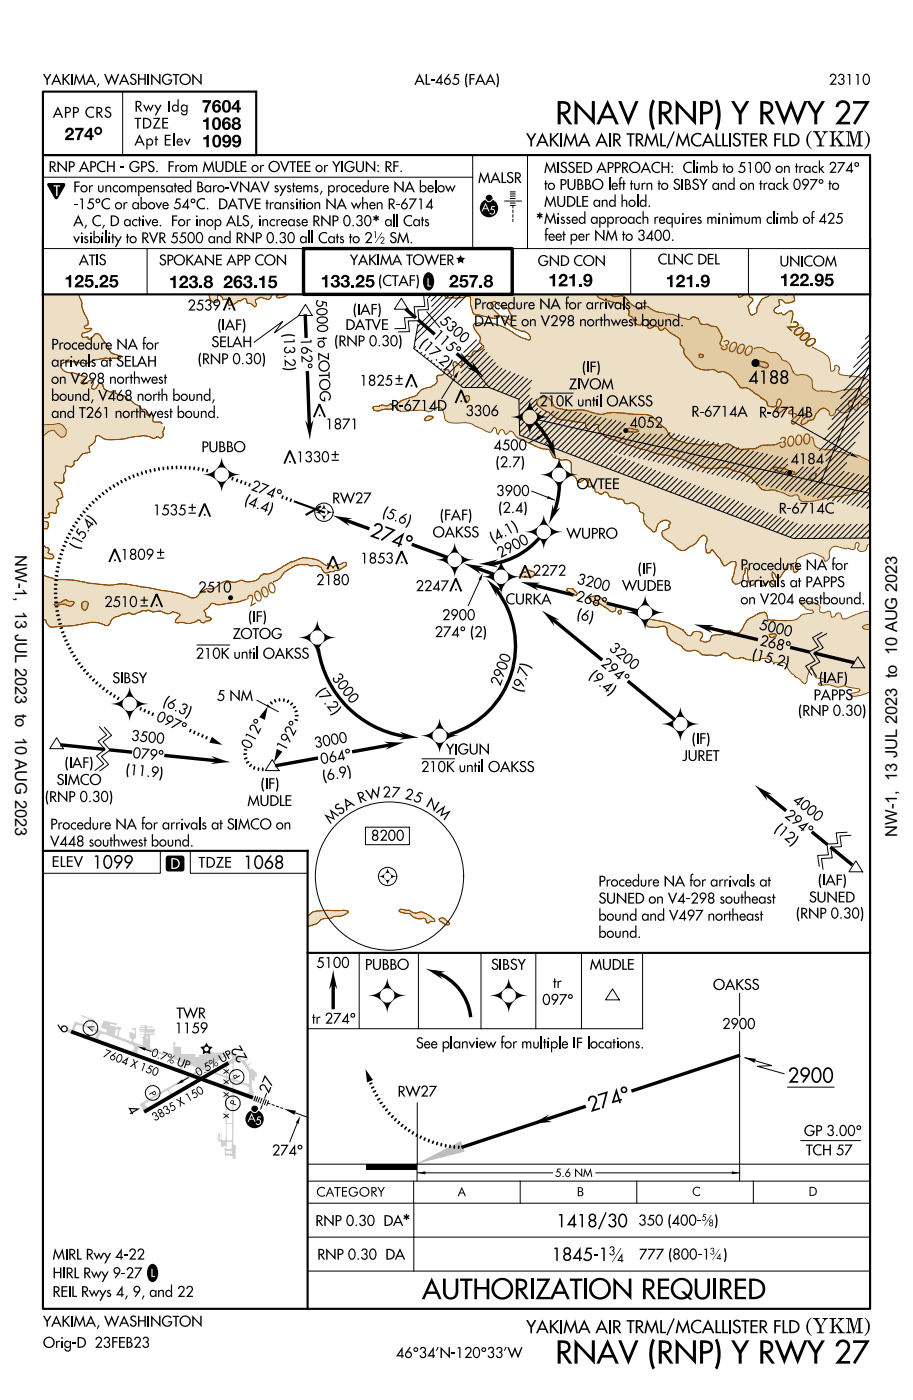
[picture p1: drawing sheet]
<svg xmlns="http://www.w3.org/2000/svg" width="137mm" height="210mm" viewBox="0 0 137 210" stroke-linecap="round" stroke-linejoin="round" font-family="sans-serif">
<defs><g id="words">
<g font-size="3.6">
<text x="83.1" y="18.6">RNAV (RNP) Y RWY 27</text>
<text x="83.1" y="204.1">RNAV (RNP) Y RWY 27</text>
</g>
<text font-size="3.1" x="63.2" y="194.5">AUTHORIZATION REQUIRED</text>
<g font-size="2.5">
<text x="2.3" y="83.1" transform="rotate(90 2.3 83.1)">NW-1, 13 JUL 2023 to 10 AUG 2023</text>
<text x="134.3" y="125.2" transform="rotate(-90 134.3 125.2)">NW-1, 13 JUL 2023 to 10 AUG 2023</text>
</g>
<g font-size="2.4">
<text x="120.5" y="21.9">(YKM)</text>
<text x="120.5" y="199.6">(YKM)</text>
</g>
<g font-size="2.3">
<text x="55.6" y="34.4">*</text>
<text x="80.1" y="34.1">*</text>
<text x="55.2" y="80.2" transform="rotate(20 55.2 80.2)">2</text>
<text x="56.8" y="80.8" transform="rotate(20 56.8 80.8)">7</text>
<text x="58.5" y="81.4" transform="rotate(20 58.5 81.4)">4 °</text>
<text x="88.3" y="166.5" transform="rotate(-17 88.3 166.5)">2</text>
<text x="90" y="166" transform="rotate(-17 90 166)">7</text>
<text x="91.6" y="165.5" transform="rotate(-17 91.6 165.5)">4 °</text>
<text x="117.9" y="162.1">2900</text>
<text x="60.2" y="184">*</text>
</g>
<g font-size="2">
<text x="30.3" y="16.8">7604</text>
<text x="9.6" y="21">274°</text>
<text x="30.3" y="19.4">1068</text>
<text x="30.3" y="22">1099</text>
<text x="78.8" y="21.9">YAKIMA AIR TRML/MCALLISTER FLD</text>
<text x="9.6" y="43">125.25</text>
<text x="25.3" y="43.1">123.8</text>
<text x="33.7" y="43.1">263.15</text>
<text x="48" y="43">133.25</text>
<text x="67.6" y="43">257.8</text>
<text x="82.1" y="42.9">121.9</text>
<text x="99.6" y="43">121.9</text>
<text x="116.7" y="42.8">122.95</text>
<text x="112" y="57.5">4188</text>
<text x="13.8" y="130">1099</text>
<text x="36.4" y="130.1">1068</text>
<text x="83.3" y="183.7">1418/30</text>
<text x="82.6" y="188.7">1845-1</text>
<text x="78.8" y="199.6">YAKIMA AIR TRML/MCALLISTER FLD</text>
</g>
<g font-size="1.7">
<text x="6.4" y="12.7">YAKIMA, WASHINGTON</text>
<text x="7.9" y="17.6">APP CRS</text>
<text x="20.1" y="16.7">Rwy Idg</text>
<text x="124.1" y="12.7">23110</text>
<text x="20.1" y="21.8">Apt Elev</text>
<text x="20.1" y="19.3">TDZE</text>
<text x="7.3" y="25.7">RNP APCH - GPS. From MUDLE or OVTEE or YIGUN: RF.</text>
<text x="11" y="28.8">For uncompensated Baro-VNAV systems, procedure NA below</text>
<text x="71.6" y="27.4">MALSR</text>
<text x="81.4" y="28.4">to PUBBO left turn to SIBSY and on track 097° to</text>
<text x="81.4" y="25.9">MISSED APPROACH: Climb to 5100 on track 274°</text>
<text x="11" y="33.9">A, C, D active. For inop ALS, increase RNP 0.30</text>
<text x="11" y="31.3">-15°C or above 54°C. DATVE transition NA when R-6714</text>
<text x="58.5" y="33.9">all Cats</text>
<text x="81.4" y="33.5">Missed approach requires minimum climb of 425</text>
<text x="81.4" y="31">MUDLE and hold.</text>
<text x="11" y="36.4">visibility to RVR 5500 and RNP 0.30 all Cats to 2</text>
<text x="81.4" y="36">feet per NM to 3400.</text>
<text x="28.1" y="46.5">2539</text>
<text x="47.3" y="44.8" transform="rotate(88 47.3 44.8)">5</text>
<text x="47.3" y="46.1" transform="rotate(88 47.3 46.1)">0</text>
<text x="47.4" y="47.3" transform="rotate(88 47.4 47.3)">0</text>
<text x="71" y="46.3">Procedure NA for arrivals at</text>
<text x="7.7" y="52.3">Procedure NA for</text>
<text x="31.6" y="52">SELAH</text>
<text x="42.4" y="49.9" transform="rotate(88 42.4 49.9)">(1</text>
<text x="42.5" y="51.8" transform="rotate(88 42.5 51.8)">3 .2 )</text>
<text x="45" y="50.6" transform="rotate(88 45 50.6)">1</text>
<text x="45" y="51.9" transform="rotate(88 45 51.9)">6</text>
<text x="45.1" y="53.1" transform="rotate(88 45.1 53.1)">2 °</text>
<text x="47.4" y="48.6" transform="rotate(88 47.4 48.6)">0 to ZO TO G</text>
<text x="50" y="51.8">(RNP 0.30)</text>
<text x="51.7" y="49.4">DATVE</text>
<text x="62.7" y="51.7" transform="rotate(41 62.7 51.7)">(1</text>
<text x="64.1" y="52.9" transform="rotate(41 64.1 52.9)">7 .2 )</text>
<text x="64.7" y="50.4" transform="rotate(41 64.7 50.4)">1</text>
<text x="65.6" y="51.2" transform="rotate(41 65.6 51.2)">1</text>
<text x="65.7" y="48.2" transform="rotate(41 65.7 48.2)">5</text>
<text x="66.5" y="52" transform="rotate(41 66.5 52)">5 °</text>
<text x="66.6" y="49.1" transform="rotate(41 66.6 49.1)">3</text>
<text x="67.6" y="49.9" transform="rotate(41 67.6 49.9)">0</text>
<text x="68.5" y="50.7" transform="rotate(41 68.5 50.7)">0</text>
<text x="71" y="48.8">DATVE on V298 northwest bound.</text>
<text x="7.7" y="60">bound, V468 north bound,</text>
<text x="7.7" y="57.4">on V298 northwest</text>
<text x="7.7" y="54.9">arrivals at SELAH</text>
<text x="29.6" y="54.5">(RNP 0.30)</text>
<text x="53.8" y="57.7">1825</text>
<text x="85.1" y="58.3">ZIVOM</text>
<text x="7.7" y="62.6">and T261 northwest bound.</text>
<text x="48.7" y="64.3">1871</text>
<text x="58.5" y="61.5">R-6714D</text>
<text x="69.7" y="62.3">3306</text>
<text x="80.7" y="60.8">210K until OAKSS</text>
<text x="94.2" y="64">4052</text>
<text x="103.5" y="62.4">R-6714A</text>
<text x="113.6" y="62.5">R-6714B</text>
<text x="30.2" y="67.7">PUBBO</text>
<text x="44.3" y="69.2">1330</text>
<text x="73.9" y="67.4">4500</text>
<text x="74.2" y="70">(2.7)</text>
<text x="118.3" y="69.5">4184</text>
<text x="22.9" y="77.1">1535</text>
<text x="36.5" y="75.4" transform="rotate(20 36.5 75.4)">(4 .4 )</text>
<text x="37.4" y="73.3" transform="rotate(20 37.4 73.3)">2</text>
<text x="38.6" y="73.7" transform="rotate(20 38.6 73.7)">7</text>
<text x="39.8" y="74.2" transform="rotate(20 39.8 74.2)">4 °</text>
<text x="49.7" y="75.3">RW27</text>
<text x="57.1" y="77.3" transform="rotate(20 57.1 77.3)">(5 .6 )</text>
<text x="74.3" y="74.2">3900</text>
<text x="86.3" y="73.2">OVTEE</text>
<text x="116.6" y="76.9">R-6714C</text>
<text x="11.8" y="82.3" transform="rotate(-68 11.8 82.3)">(</text>
<text x="12.1" y="81.7" transform="rotate(-63 12.1 81.7)">1</text>
<text x="12.5" y="80.8" transform="rotate(-59 12.5 80.8)">5 .</text>
<text x="13.4" y="79.3" transform="rotate(-54 13.4 79.3)">4</text>
<text x="18.1" y="83.8">1809</text>
<text x="64.8" y="80.4">OAKSS</text>
<text x="73.8" y="81.3" transform="rotate(-28 73.8 81.3)">(4 .1 )</text>
<text x="74.9" y="83.6" transform="rotate(-28 74.9 83.6)">2</text>
<text x="76" y="83" transform="rotate(-28 76 83)">9</text>
<text x="77.1" y="82.4" transform="rotate(-28 77.1 82.4)">0</text>
<text x="78.2" y="81.8" transform="rotate(-28 78.2 81.8)">0</text>
<text x="84.8" y="80.6">WUPRO</text>
<text x="29.7" y="88.7">2510</text>
<text x="47.3" y="87.6">2180</text>
<text x="53.9" y="84.4">1853</text>
<text x="62.2" y="88.5">2247</text>
<text x="79.7" y="86.2">2272</text>
<text x="86.1" y="89.9" transform="rotate(14 86.1 89.9)">2</text>
<text x="86.3" y="87.4" transform="rotate(14 86.3 87.4)">3</text>
<text x="87.5" y="87.7" transform="rotate(14 87.5 87.7)">2</text>
<text x="88.7" y="88" transform="rotate(14 88.7 88)">0</text>
<text x="93.1" y="88.4">WUDEB</text>
<text x="110.8" y="87.9">arrivals at PAPPS</text>
<text x="110.8" y="85.3">Procedure NA for</text>
<text x="15.6" y="90.9">2510</text>
<text x="34.8" y="95.6">ZOTOG</text>
<text x="65.1" y="95.4">274° (2)</text>
<text x="66.2" y="92.8">2900</text>
<text x="75.7" y="90.5">CURKA</text>
<text x="86.2" y="92.6" transform="rotate(14 86.2 92.6)">(6 )</text>
<text x="87.3" y="90.2" transform="rotate(14 87.3 90.2)">6</text>
<text x="88.5" y="90.5" transform="rotate(14 88.5 90.5)">8 °</text>
<text x="110.8" y="90.4">on V204 eastbound.</text>
<text x="113.5" y="94.2" transform="rotate(13 113.5 94.2)">5</text>
<text x="114.7" y="94.5" transform="rotate(13 114.7 94.5)">0</text>
<text x="116" y="94.8" transform="rotate(13 116 94.8)">0</text>
<text x="29.3" y="98.6">210K until OAKSS</text>
<text x="49.6" y="101.5" transform="rotate(52 49.6 101.5)">3</text>
<text x="75.3" y="101.7" transform="rotate(-70 75.3 101.7)">9</text>
<text x="75.7" y="100.5" transform="rotate(-70 75.7 100.5)">0</text>
<text x="76.1" y="99.3" transform="rotate(-70 76.1 99.3)">0</text>
<text x="88.1" y="101.4" transform="rotate(39 88.1 101.4)">(9 .4 )</text>
<text x="89.8" y="99.5" transform="rotate(39 89.8 99.5)">2</text>
<text x="90.8" y="100.3" transform="rotate(39 90.8 100.3)">9</text>
<text x="91.1" y="97.2" transform="rotate(39 91.1 97.2)">3</text>
<text x="91.7" y="101.1" transform="rotate(39 91.7 101.1)">4 °</text>
<text x="92" y="98" transform="rotate(39 92 98)">2</text>
<text x="93" y="98.8" transform="rotate(39 93 98.8)">0</text>
<text x="93.9" y="99.6" transform="rotate(39 93.9 99.6)">0</text>
<text x="113.6" y="96.6" transform="rotate(13 113.6 96.6)">2</text>
<text x="114.3" y="99.1" transform="rotate(13 114.3 99.1)">5 .2 )</text>
<text x="114.8" y="96.9" transform="rotate(13 114.8 96.9)">6</text>
<text x="116" y="97.1" transform="rotate(13 116 97.1)">8 °</text>
<text x="16.8" y="102.3">SIBSY</text>
<text x="23.2" y="107.8" transform="rotate(25 23.2 107.8)">0</text>
<text x="24.3" y="105.5" transform="rotate(25 24.3 105.5)">(6 .3 )</text>
<text x="47.3" y="103.7" transform="rotate(52 47.3 103.7)">(7 .2 )</text>
<text x="50.3" y="102.5" transform="rotate(52 50.3 102.5)">0</text>
<text x="51.1" y="103.5" transform="rotate(52 51.1 103.5)">0</text>
<text x="51.9" y="104.5" transform="rotate(52 51.9 104.5)">0</text>
<text x="74.9" y="102.8" transform="rotate(-70 74.9 102.8)">2</text>
<text x="78.1" y="103.7" transform="rotate(-72 78.1 103.7)">(9 .7 )</text>
<text x="119.5" y="107.1">(RNP 0.30)</text>
<text x="121.8" y="104.8">PAPPS</text>
<text x="19.6" y="110.9" transform="rotate(6 19.6 110.9)">3</text>
<text x="19.8" y="113.5" transform="rotate(6 19.8 113.5)">0</text>
<text x="20.8" y="111" transform="rotate(6 20.8 111)">5</text>
<text x="21" y="113.6" transform="rotate(6 21 113.6)">7</text>
<text x="22.1" y="111.1" transform="rotate(6 22.1 111.1)">0</text>
<text x="22.3" y="113.7" transform="rotate(6 22.3 113.7)">9 °</text>
<text x="24.4" y="108.4" transform="rotate(25 24.4 108.4)">9</text>
<text x="25.5" y="108.9" transform="rotate(25 25.5 108.9)">7 °</text>
<text x="37.4" y="112.3" transform="rotate(-62 37.4 112.3)">0</text>
<text x="38" y="111.2" transform="rotate(-62 38 111.2)">1</text>
<text x="38.6" y="110.1" transform="rotate(-62 38.6 110.1)">2 °</text>
<text x="42.7" y="112.5" transform="rotate(-62 42.7 112.5)">1</text>
<text x="43.3" y="111.4" transform="rotate(-62 43.3 111.4)">9</text>
<text x="43.9" y="110.3" transform="rotate(-62 43.9 110.3)">2 °</text>
<text x="47.2" y="112" transform="rotate(-10 47.2 112)">3</text>
<text x="48.4" y="111.8" transform="rotate(-10 48.4 111.8)">0</text>
<text x="50.6" y="114" transform="rotate(-10 50.6 114)">4 °</text>
<text x="50.9" y="111.3" transform="rotate(-10 50.9 111.3)">0</text>
<text x="66.8" y="112.9">YIGUN</text>
<text x="102.2" y="113.9">JURET</text>
<text x="8.5" y="117.5">SIMCO</text>
<text x="18.8" y="115.9" transform="rotate(6 18.8 115.9)">(1</text>
<text x="20.6" y="116.1" transform="rotate(6 20.6 116.1)">1 .9 )</text>
<text x="48.1" y="114.4" transform="rotate(-10 48.1 114.4)">0</text>
<text x="48.4" y="116.9" transform="rotate(-10 48.4 116.9)">(6 .9 )</text>
<text x="49.3" y="114.2" transform="rotate(-10 49.3 114.2)">6</text>
<text x="55" y="119.8" transform="rotate(-13 55 119.8)">W</text>
<text x="57.3" y="119.4" transform="rotate(-1 57.3 119.4)">2</text>
<text x="60.5" y="119.6" transform="rotate(12 60.5 119.6)">2</text>
<text x="63" y="115.6">210K until OAKSS</text>
<text x="118.6" y="120" transform="rotate(39 118.6 120)">4</text>
<text x="6.7" y="120">(RNP 0.30)</text>
<text x="7.5" y="124.2">Procedure NA for arrivals at SIMCO on</text>
<text x="37" y="120.6">MUDLE</text>
<text x="49.5" y="123.4" transform="rotate(-44 49.5 123.4)">M</text>
<text x="50.9" y="122.1" transform="rotate(-38 50.9 122.1)">S</text>
<text x="51.9" y="121.3" transform="rotate(-32 51.9 121.3)">A</text>
<text x="53.8" y="120.3" transform="rotate(-19 53.8 120.3)">R</text>
<text x="55.5" y="125.8">8200</text>
<text x="63.6" y="120.7" transform="rotate(31 63.6 120.7)">N</text>
<text x="65.2" y="121.6" transform="rotate(43 65.2 121.6)">M</text>
<text x="115.8" y="124.3" transform="rotate(39 115.8 124.3)">(1</text>
<text x="117.3" y="125.5" transform="rotate(39 117.3 125.5)">2 )</text>
<text x="117.3" y="122.2" transform="rotate(39 117.3 122.2)">2</text>
<text x="118.3" y="123" transform="rotate(39 118.3 123)">9</text>
<text x="119.2" y="123.8" transform="rotate(39 119.2 123.8)">4 °</text>
<text x="119.5" y="120.7" transform="rotate(39 119.5 120.7)">0</text>
<text x="120.5" y="121.5" transform="rotate(39 120.5 121.5)">0</text>
<text x="121.5" y="122.3" transform="rotate(39 121.5 122.3)">0</text>
<text x="7.5" y="126.7">V448 southwest bound.</text>
<text x="7.7" y="129.8">ELEV</text>
<text x="29.7" y="129.9">TDZE</text>
<text x="89.6" y="137.8">bound and V497 northeast</text>
<text x="89.6" y="135.3">SUNED on V4-298 southeast</text>
<text x="89.6" y="132.7">Procedure NA for arrivals at</text>
<text x="119.1" y="137.5">(RNP 0.30)</text>
<text x="121.1" y="135.1">SUNED</text>
<text x="89.6" y="140.4">bound.</text>
<text x="47.3" y="144.9">5100</text>
<text x="54.6" y="145.2">PUBBO</text>
<text x="73.5" y="145.2">SIBSY</text>
<text x="82.8" y="147.9">tr</text>
<text x="88.3" y="145.2">MUDLE</text>
<text x="106.7" y="148.2">OAKSS</text>
<text x="8.8" y="153" transform="rotate(110 8.8 153)">9</text>
<text x="26.2" y="154.7">1159</text>
<text x="26.4" y="152.4">TWR</text>
<text x="46.7" y="153.2">tr 274°</text>
<text x="81.2" y="150.4">097°</text>
<text x="108.1" y="154">2900</text>
<text x="36.5" y="157.4" transform="rotate(-120 36.5 157.4)">2</text>
<text x="37.1" y="158.5" transform="rotate(-120 37.1 158.5)">2</text>
<text x="62.2" y="156.9">See planview for multiple IF locations.</text>
<text x="19" y="165.9" transform="rotate(60 19 165.9)">4</text>
<text x="40.2" y="163.8" transform="rotate(-68 40.2 163.8)">2</text>
<text x="40.7" y="162.7" transform="rotate(-68 40.7 162.7)">7</text>
<text x="59.5" y="164.1">RW27</text>
<text x="40.7" y="173">274°</text>
<text x="120.3" y="170">GP 3.00°</text>
<text x="120.6" y="172.9">TCH 57</text>
<text x="47.2" y="183.5">RNP 0.30 DA</text>
<text x="95.5" y="183.4">350 (400-</text>
<text x="7.9" y="191.3">HIRL Rwy 9-27</text>
<text x="7.9" y="188.5">MIRL Rwy 4-22</text>
<text x="47.5" y="188.5">RNP 0.30 DA</text>
<text x="95.6" y="188.5">777 (800-1</text>
<text x="7.9" y="194.1">REIL Rwys 4, 9, and 22</text>
<text x="6.4" y="198.6">YAKIMA, WASHINGTON</text>
<text x="6.4" y="201.7">Orig-D 23FEB23</text>
<text x="59.3" y="203.3">46°34'N-120°33'W</text>
</g>
<g font-size="1.7" fill="#fff">
<text x="8" y="29.4">T</text>
<text x="25.5" y="130.1">D</text>
</g>
<g font-size="1.7" fill="#955101">
<text x="107.7" y="52.3" transform="rotate(13 107.7 52.3)">3</text>
<text x="108.8" y="52.5" transform="rotate(13 108.8 52.5)">0</text>
<text x="111.2" y="53.1" transform="rotate(13 111.2 53.1)">0</text>
<text x="117.6" y="48.8" transform="rotate(43 117.6 48.8)">2</text>
<text x="118.5" y="49.7" transform="rotate(43 118.5 49.7)">0</text>
<text x="119.4" y="50.5" transform="rotate(43 119.4 50.5)">0</text>
<text x="120.3" y="51.3" transform="rotate(43 120.3 51.3)">0</text>
<text x="116.6" y="67.1" transform="rotate(-8 116.6 67.1)">3</text>
<text x="118.9" y="66.8" transform="rotate(-8 118.9 66.8)">0</text>
<text x="39.4" y="89.7" transform="rotate(-31 39.4 89.7)">0</text>
<text x="37.4" y="90.9" transform="rotate(-31 37.4 90.9)">2</text>
</g>
<g font-size="1.6">
<text x="11.8" y="39.7">ATIS</text>
<text x="23.8" y="39.7">SPOKANE APP CON</text>
<text x="52.4" y="39.7">YAKIMA TOWER</text>
<text x="80.5" y="39.8">GND CON</text>
<text x="98.5" y="39.6">CLNC DEL</text>
<text x="116.7" y="39.9">UNICOM</text>
</g>
<text font-size="1.5" x="47.3" y="179.1">CATEGORY</text>
<g font-size="1.4">
<text x="68.5" y="179.1">A</text>
<text x="86.3" y="179.1">B</text>
<text x="103.6" y="179">C</text>
<text x="121" y="179">D</text>
</g>
<g font-size="1.3" fill="#fff">
<text x="73.2" y="32.1">5</text>
<text x="63.9" y="42.9">L</text>
<text x="29.7" y="161.2" transform="rotate(-30 29.7 161.2)">0 .5 % UP</text>
<text x="38.2" y="168.4">5</text>
<text x="22.5" y="191.2">L</text>
</g>
<g font-size="1.3">
<text x="15.4" y="158.2" transform="rotate(20 15.4 158.2)">7</text>
<text x="16.3" y="158.5" transform="rotate(20 16.3 158.5)">6</text>
<text x="17.2" y="158.8" transform="rotate(20 17.2 158.8)">0</text>
<text x="18.1" y="159.2" transform="rotate(20 18.1 159.2)">4 X 1</text>
<text x="21.7" y="160.5" transform="rotate(20 21.7 160.5)">5</text>
<text x="22.5" y="158" transform="rotate(20 22.5 158)">0 .7 % UP</text>
<text x="33.5" y="160" transform="rotate(90 33.5 160)">x x x</text>
<text x="23.2" y="167.9" transform="rotate(-30 23.2 167.9)">3</text>
<text x="24" y="167.4" transform="rotate(-30 24 167.4)">8</text>
<text x="24.8" y="166.9" transform="rotate(-30 24.8 166.9)">3</text>
<text x="25.7" y="166.4" transform="rotate(-30 25.7 166.4)">5 X 1</text>
<text x="29" y="164.5" transform="rotate(-30 29 164.5)">5</text>
<text x="29.8" y="164" transform="rotate(-30 29.8 164)">0</text>
<text x="33.5" y="166.6" transform="rotate(90 33.5 166.6)">x</text>
<text x="83.1" y="176.2">5.6 NM</text>
<text x="91.1" y="187.9">3</text>
</g>
<g font-size="1">
<text x="55.8" y="35.6">1</text>
<text x="56.8" y="36.5">2</text>
<text x="13.2" y="153.3" transform="rotate(110 13.2 153.3)">V</text>
<text x="36" y="161.1" transform="rotate(-120 36 161.1)">P</text>
<text x="22.3" y="163.7" transform="rotate(60 22.3 163.7)">P</text>
<text x="35.3" y="165.5" transform="rotate(-70 35.3 165.5)">P</text>
<text x="105" y="182.7">5</text>
<text x="106.1" y="183.5">8</text>
<text x="106.2" y="187.8">3</text>
</g>
</g></defs>
<g fill="#eddfc6">
<path d="M96.3 77.7l25.8-25.5 1.1 .6a1.72 1.72 0 0 1 1 1.3l.2 1.4h.4l.1-.3v-.4l.2-.1a.47 .47 0 0 1 .5 .6l-.1 .5 .1 .2 1.3 .2a8.7 8.7 0 0 1 3.4 .8v24.6l-.3-.1-.2 .1a.82 .82 0 0 1-.5 .9 .82 .82 0 0 1-1-.3l.3-.8-.2-.2h-.2l-.2 .2a.64 .64 0 0 1-.3 .9l-.7-.2h-.6l-.7-.2a1.04 1.04 0 0 0-1.2 .1 1.04 1.04 0 0 0-.3 1.2l-.1 .4-.3 .4h-.3l-.2-.5-1.6-.7-.8 .1-1.3 .5a.85 .85 0 0 0-.2 1.4 .58 .58 0 0 1-.5 .9l-.1-.1-.1-.3a.69 .69 0 0 0-.8-.8l-.3 .8-.7 1-.3 .3h-.3l-.2-.2-.1-.4-.4-.4v.6l.4 .8-.1 .4a.24 .24 0 0 1-.2 .1 .24 .24 0 0 1-.2-.2l-.3-.2h-.2l-.8 .6-.2-.1-.3-.7h-.4l-.6 .7a.5 .5 0 0 1-.6-.5l-.2-1.2v-.6l-.2-.3-.2 .1v.7l-.2 .4a1.03 1.03 0 0 1-1.4 1.2l-.3-.3v-.4l.6-2-.2-.6a1.64 1.64 0 0 0-1.3 .5l-.3 .1-.3-.3-.2-.7-.6-.6-.6-.8h-.2l-.3 .5-.5-.1v-.5l-.1-.1v-.7a.8 .8 0 0 0-.4-1.3l-.4 .4a3.3 3.3 0 0 1-1.8 1.5 1.29 1.29 0 0 1-2-.3l-1.3-.9a.98 .98 0 0 1-.5-1.4l.9-.3 .1-.2-.1-.4 .2-.1a.7 .7 0 0 0-1.1-.4 1.4 1.4 0 0 0-1 1.5l-.4 .1-.3-.3a2.1 2.1 0 0 1-1.2-1.6zM66.7 44.1h43.8v.4h.3l.6-.4h.7l.1 .3 .5 .3v.2l-.8 .9 .4 1.3h.4a.72 .72 0 0 0 .6-1l.2-.4a1.8 1.8 0 0 1 1.4-1.3l.4-.3h3.5l.1 .9-.8 .3a.78 .78 0 0 1-1-.3l-.5-.2 .1 .9-.9 .7a.66 .66 0 0 0 .9 .5l.2-.1 .3 .3h.3l.6-.6h.4a1.94 1.94 0 0 1-.1 1.8 .67 .67 0 0 0 .6 .9 1.34 1.34 0 0 1 1-.7l.2 .6-.3 .7v.4h.3l.7-.4h.3l.2 .1 .1 .2a1.2 1.2 0 0 0-.5 1.4l.2 .2 .9 .5-25.8 25.5 .1-.8-.7-.4a1.19 1.19 0 0 0-1.7-1.1l-.5-.1a.69 .69 0 0 0-.9-.6l-1.4-.3-.2-.5a.45 .45 0 0 0-.8 0l-.4 .1-.3-.3h-.3l-.2-.2v-.3l-.2-.5-.6 .2-.2-.1a1.35 1.35 0 0 0-.1-1.2h-.2l-.9 .6-.4-.1-.1-.5-.7-.6-.2-1.9-.4-.3-1 .1-1-.4-.4-.4a1 1 0 0 0-1.4-.9l-1.2-.5-2-.9a1.63 1.63 0 0 1-1.1-.9l-.1-.2-.5-.2-.5 .5h-.2l-.2-.3a.32 .32 0 0 0-.2-.4 .32 .32 0 0 0-.4 .3l-.2 .4h-.2l-.1-.8-.3-.2-.4 .6a1.59 1.59 0 0 1-1.5-.4l-1.8-.8-.5-.1h-1.5a1.7 1.7 0 0 1-1.7-.6l-.3-1.3a.9 .9 0 0 0-.9-.5 .9 .9 0 0 0-.7 .6 1.36 1.36 0 0 1-1.2-.1h-1.8l-.8 .2h-1a.78 .78 0 0 1-.4-1.1l.5-.5 1.8-.6a1.26 1.26 0 0 0 1-.8l.6-.4a2.91 2.91 0 0 0 2-1.1v-.6a.63 .63 0 0 1 .8-.4l.2-.1 .2-.6 .3-.1 .3 .1 .4 .8 .3-.1 .1-.9-.2-.7 .2-.4 .2 .1 .7 .5h.3a1.11 1.11 0 0 1 .7-1.5l.5 .2 .3-.3 .2-.5 .3-.1a.85 .85 0 0 0 .8-.2l.4-.3v-.2l-.6-.6 .1-.5-.1-.5-.7-.9-.3-.6 .3-.3h1a7.3 7.3 0 0 1 5.2 1.8l.9 .4 1.1 .3a.68 .68 0 0 0-.4-1l-.4-.3a4 4 0 0 1-2.7-1.4l-.5-.4-.1-.4 .2-.1 .4 .1a.66 .66 0 0 0 .9 .3l-.1-.3-.5-1.1-.2-.1a2.83 2.83 0 0 1-1.8-1.1 .55 .55 0 0 0-.6 .7l.2 .4 .5 .5a.76 .76 0 0 1 .5 .8 2.87 2.87 0 0 1-2-.1l-1.7-.3-.2-.3a3.9 3.9 0 0 1-.4-2.2l-.1-.2h-.5a7.3 7.3 0 0 1-2.5 .2h-.5l-.2-.2z" fill-rule="evenodd"/>
<path d="M96.6 92.9a1.19 1.19 0 0 1 1.2-.1 11.2 11.2 0 0 1 4.4 1.4 1.54 1.54 0 0 0 1.1 1l.2-.1 .1-.2a1.05 1.05 0 0 1 1.3-.3l.2 .2a.73 .73 0 0 1-.3 .9v.2a1.18 1.18 0 0 0 1.5-.1l.2-.6 .5-.2a2.01 2.01 0 0 0 2-.6l.5 .1a.95 .95 0 0 0 1.6-.3l.5-1.1a3.1 3.1 0 0 1 1.5-1l.2-.1a1.44 1.44 0 0 1 1.3-.3l.3 .9a.74 .74 0 0 0 1 .2 10.1 10.1 0 0 0 3.3-.1l.2-.1a1.84 1.84 0 0 1 2-.8l.3-.1-.1-.4-.9-.2-.8-.6v-.5l.1-.1 .8 .1a2.7 2.7 0 0 1 2 .9 .58 .58 0 0 0 .1 .8 .58 .58 0 0 0 .8-.1l.2-.1 .4 .1 .1 .6 .1 .2h.1a.57 .57 0 0 0 .5-.5l.2-.1h.5l.3 .7a.6 .6 0 0 0 .8 0l.9-.4a6 6 0 0 1 2.5-.6l-.1 12.1a4.7 4.7 0 0 1-2.9 .5l-.1-.2 .1-.1 .3-.1a1.31 1.31 0 0 0 1.1-.4l-.2-.2-1.5-.2a1.38 1.38 0 0 0-1.4 0l-.6-.1-.7-.3h-1.8v-.2l.9-.4v-.1l-.3-.2h-.3a1.01 1.01 0 0 1-1.1-1.2l-.1-.4h-.2l-.1 .1a3.6 3.6 0 0 0-.5 1.9l-.3 .4-.1-.1a2.37 2.37 0 0 0-1.3-.9l-.3-.4a1.97 1.97 0 0 1-1.1-1.5l-.3-.3h-1.4l-1.2-.7-.8 .1-.4 .1a.62 .62 0 0 1-.7 .2l-1.2-.2a.94 .94 0 0 0-1.1-.1 1.7 1.7 0 0 1-1.6-.6 .64 .64 0 0 0-1 0 2.15 2.15 0 0 1-1.5 .1h-.5a1.54 1.54 0 0 1-1.5-.6l-.7-.2a1.29 1.29 0 0 1-1.8-.5l-.5-.3a2.86 2.86 0 0 1-1.6-1.6l-.1-.9-.3-.3-1.4 .2-1.1-.1-.4-.3-.1-.4z" fill-rule="evenodd"/>
<path d="M46 137.1l.4-.3a2.64 2.64 0 0 1 2-.5h3.3l.4 .1v.2a2.99 2.99 0 0 1-2.1 .6 1.29 1.29 0 0 1-1.3 .3l-.7 .1v.1a2.21 2.21 0 0 1-1.5 .8l-.5 .2zM6.4 78.1a.56 .56 0 0 1 .7 0 .56 .56 0 0 1 .1 .6l-.1 .4h-.7zM6.4 80.7v.1a.92 .92 0 0 0 .9 1.3l.1 .1-.2 .5 .7 .3 .2 .2v.2l-.4 .3-1.3-.2zM6.4 86l.3 .2 1 .3a4.4 4.4 0 0 0 2.3 .3l1.6 .1 1.2 .3a13.3 13.3 0 0 0 5.1 .2h1l3.3 .5 2 .5a15.6 15.6 0 0 1 4.6 1.1 1.26 1.26 0 0 0 1.2-.8l1-.6a1.71 1.71 0 0 0 2-.8l.5-.2a.94 .94 0 0 1 1.1 0 1.96 1.96 0 0 0 1.3-.2h.4a2.18 2.18 0 0 0 2.6-.5l.2-.3 .3-.2h.4a5.4 5.4 0 0 0 2.5-1.1l1.2-.7 1.3-.4a1.64 1.64 0 0 1 1.3-.2 4.2 4.2 0 0 1 2.7 1.1h.1l.1-.3 .3 .1a.57 .57 0 0 0 .9 .3l.8-.3 .4-.2h.4v.5l-.3 .2a1.6 1.6 0 0 1-1.4 .5l-.1 .2h-.6l-.1 .1-.6 .1-.3-.2v-.1a1.4 1.4 0 0 0-1.3-.9 1.01 1.01 0 0 1-1-.1 3.5 3.5 0 0 0-2.8 .7 3.6 3.6 0 0 0-1.4 1.4l-1.3 .7a1.89 1.89 0 0 1-1.2 1.6l-1.5 .4a11.2 11.2 0 0 1-3.6 1l-1.3 .2-1.4-.1-.4 .5-.7 .5 .3 .3 .1 .6a.63 .63 0 0 1 .7 .3v.1l-.2 .2-.6 .1-.3 .2h-.4l-.1-.3-.2-.1-.3 .1a2.77 2.77 0 0 1-2.2 .3l-.6 .1-.4-.1v-.3l.6-.9-.4-.3-.7-.1a.99 .99 0 0 1-1.4 .1 2.11 2.11 0 0 0-1.6-.1l-.2-.1a.62 .62 0 0 0-.7 0h-.7l-1.1 .5-.9-.3a.85 .85 0 0 1-.9 .2l-.7 .4a1.24 1.24 0 0 0-1.1 1l-.3 .3-.4 .1a3.6 3.6 0 0 0-2.3-.5l-2.6 .5-3.1 .2-.5-.2-.4-.5v-.4h-.5zM6.4 44.1h5.5v.4a2.02 2.02 0 0 1 .4 1.4l.2 .8 .6 1 .1 .7v.2l-.5 .2-.1 .2 .2 .2 .8-.1 .2 .1-.4 .3-1 .4-.2 .3 .2 .3 .8-.1v.3l.1 .1 .3-.2 .6-.6a.82 .82 0 0 1 1.1 .7l.8 1 .2 .7a1.89 1.89 0 0 0 1.4 .8l.2 .1 .2 .3-.2 .1-2.2-.1-1.2 .2a.74 .74 0 0 0-.8 .3l-.3 .2-.6 .1-.3-.1a1.61 1.61 0 0 1-1.2-.1h-1.5a.66 .66 0 0 0-.6 .9 2.16 2.16 0 0 0 1.9 .7l1.6 .6 .1 .2-.1 .1-.4 .3-.2 .2a.58 .58 0 0 0 1 0l.5-.3 .3 .2v.4l-.2 .6a.43 .43 0 0 0 .4 .2 .43 .43 0 0 0 .4-.3l.3-.6a.35 .35 0 0 1 .4 0 .35 .35 0 0 1 .2 .3 1.33 1.33 0 0 0 1.3 .9l.6-.1v.4l.3 .2 1 .2 .6 .5h.2l.7 .6 .7 .3 .5 .7 .3-.2 .3 .2 .1 .7h.3l.4-.1a.67 .67 0 0 1 .2 .9v.2l.2 .1h1l.1 .2 .1 .4 .3 .1-.2 .8v.6l-.3 .3-.6-.2-.4 .2-.4-.1a2.52 2.52 0 0 0-1.8-.2l-.9 .1a13.3 13.3 0 0 1-4.3 .3l-.3-.1a1.04 1.04 0 0 0-.9-.5l-.2 .2v.4a1.49 1.49 0 0 1-1 1.2l.1 .7-.1 .1a1.47 1.47 0 0 0-1.6 1 .56 .56 0 0 1-.6 .3v.5l-.4 .4-.9-.1v.8a1.3 1.3 0 0 0-.2 1.4l-.3 .3-1.2-.1 .2 .4 .3 .2a1.39 1.39 0 0 1 .7 1.2l.1 .4-.9 .4 .3 .6a1.52 1.52 0 0 0-.4 1.3l-.1 .1a.83 .83 0 0 0-1.1 .1l.2 .3-.1 .3h-.9z" fill-rule="evenodd"/>
<path d="M31.3 44.1h9.5l-.4 .6-.4 .1-.5-.2a1.02 1.02 0 0 0-1.3 .3v.4a.38 .38 0 0 1 0 .6h-.1l-.6-.5h-.5l-.2-.7h-.4l-.4 .4-.4-.1-.2 .3a1.73 1.73 0 0 1-1.1 .4l-.1-.8a.61 .61 0 0 0-.8 0l-.2-.6-.6-.1v1h-.7l-.4-.3z" fill-rule="evenodd"/>
<path d="M41.4 44.2l.4-.1h1.1a.71 .71 0 0 1-.7 .4l-.5 .1-.3-.2z" fill-rule="evenodd"/>
<path d="M59.9 136.1l1.3 .1a1.41 1.41 0 0 0 1.7 .3 3.9 3.9 0 0 1 2.1 1.1l.1 .3a1.03 1.03 0 0 0-1.1 .3l-.2-.1-.1-.5-.3-.2a1.73 1.73 0 0 1-1.9-.6l-1.6-.3-.2-.2z" fill-rule="evenodd"/>
<path d="M65.7 137.5l.4-.1 .5 .1 .6 .6 .1 .1-.2 .2a1.1 1.1 0 0 1-1-.4l-.3-.1z" fill-rule="evenodd"/>
<path d="M77.8 86l.5-.4h.4l.3-.2 .2-.1 .3 .2a.42 .42 0 0 1 .4 .1 .42 .42 0 0 1 0 .5 1.23 1.23 0 0 1-1.3 .2l-.1 .1a.58 .58 0 0 1-.7-.4z" fill-rule="evenodd"/>
<path d="M85.2 88.6l.9 .5h.2l.1-.2-.7-.8zM84.9 88.1l-.1 .3 .4 .2 .5-.5z" fill-rule="evenodd"/>
<path d="M88.2 89.4a1.4 1.4 0 0 1 2.1 .5l.3 .2 1.5 .5 .1 .2-.1 .6a.71 .71 0 0 1-1-.2 6 6 0 0 0-2.2-1l-.7-.4z" fill-rule="evenodd"/>
<path d="M63.5 62.7a.9 .9 0 0 1 1.3-.3v.2l-.8 .3-.4 .1z" fill-rule="evenodd"/>
<path d="M55.8 61l.1-.2h.9l.2-.2 1.1 .1 .5-.3 .2 .4 .1 .3-.2 .1-1.6 .2a1.52 1.52 0 0 1-1.2 0z" fill-rule="evenodd"/>
<path d="M46 137.1l.4-.3a2.64 2.64 0 0 1 2-.5h3.3l.4 .1v.2a2.99 2.99 0 0 1-2.1 .6 1.29 1.29 0 0 1-1.3 .3l-.7 .1v.1a2.21 2.21 0 0 1-1.5 .8l-.5 .2zM6.4 78.1a.56 .56 0 0 1 .7 0 .56 .56 0 0 1 .1 .6l-.1 .4h-.7zM6.4 80.7v.1a.92 .92 0 0 0 .9 1.3l.1 .1-.2 .5 .7 .3 .2 .2v.2l-.4 .3-1.3-.2zM6.4 86l.3 .2 1 .3a4.4 4.4 0 0 0 2.3 .3l1.6 .1 1.2 .3a13.3 13.3 0 0 0 5.1 .2h1l3.3 .5 2 .5a15.6 15.6 0 0 1 4.6 1.1 1.26 1.26 0 0 0 1.2-.8l1-.6a1.71 1.71 0 0 0 2-.8l.5-.2a.94 .94 0 0 1 1.1 0 1.96 1.96 0 0 0 1.3-.2h.4a2.18 2.18 0 0 0 2.6-.5l.2-.3 .3-.2h.4a5.4 5.4 0 0 0 2.5-1.1l1.2-.7 1.3-.4a1.64 1.64 0 0 1 1.3-.2 4.2 4.2 0 0 1 2.7 1.1h.1l.1-.3 .3 .1a.57 .57 0 0 0 .9 .3l.8-.3 .4-.2h.4v.5l-.3 .2a1.6 1.6 0 0 1-1.4 .5l-.1 .2h-.6l-.1 .1-.6 .1-.3-.2v-.1a1.4 1.4 0 0 0-1.3-.9 1.01 1.01 0 0 1-1-.1 3.5 3.5 0 0 0-2.8 .7 3.6 3.6 0 0 0-1.4 1.4l-1.3 .7a1.89 1.89 0 0 1-1.2 1.6l-1.5 .4a11.2 11.2 0 0 1-3.6 1l-1.3 .2-1.4-.1-.4 .5-.7 .5 .3 .3 .1 .6a.63 .63 0 0 1 .7 .3v.1l-.2 .2-.6 .1-.3 .2h-.4l-.1-.3-.2-.1-.3 .1a2.77 2.77 0 0 1-2.2 .3l-.6 .1-.4-.1v-.3l.6-.9-.4-.3-.7-.1a.99 .99 0 0 1-1.4 .1 2.11 2.11 0 0 0-1.6-.1l-.2-.1a.62 .62 0 0 0-.7 0h-.7l-1.1 .5-.9-.3a.85 .85 0 0 1-.9 .2l-.7 .4a1.24 1.24 0 0 0-1.1 1l-.3 .3-.4 .1a3.6 3.6 0 0 0-2.3-.5l-2.6 .5-3.1 .2-.5-.2-.4-.5v-.4h-.5zM6.4 44.1h5.5v.4a2.02 2.02 0 0 1 .4 1.4l.2 .8 .6 1 .1 .7v.2l-.5 .2-.1 .2 .2 .2 .8-.1 .2 .1-.4 .3-1 .4-.2 .3 .2 .3 .8-.1v.3l.1 .1 .3-.2 .6-.6a.82 .82 0 0 1 1.1 .7l.8 1 .2 .7a1.89 1.89 0 0 0 1.4 .8l.2 .1 .2 .3-.2 .1-2.2-.1-1.2 .2a.74 .74 0 0 0-.8 .3l-.3 .2-.6 .1-.3-.1a1.61 1.61 0 0 1-1.2-.1h-1.5a.66 .66 0 0 0-.6 .9 2.16 2.16 0 0 0 1.9 .7l1.6 .6 .1 .2-.1 .1-.4 .3-.2 .2a.58 .58 0 0 0 1 0l.5-.3 .3 .2v.4l-.2 .6a.43 .43 0 0 0 .4 .2 .43 .43 0 0 0 .4-.3l.3-.6a.35 .35 0 0 1 .4 0 .35 .35 0 0 1 .2 .3 1.33 1.33 0 0 0 1.3 .9l.6-.1v.4l.3 .2 1 .2 .6 .5h.2l.7 .6 .7 .3 .5 .7 .3-.2 .3 .2 .1 .7h.3l.4-.1a.67 .67 0 0 1 .2 .9v.2l.2 .1h1l.1 .2 .1 .4 .3 .1-.2 .8v.6l-.3 .3-.6-.2-.4 .2-.4-.1a2.52 2.52 0 0 0-1.8-.2l-.9 .1a13.3 13.3 0 0 1-4.3 .3l-.3-.1a1.04 1.04 0 0 0-.9-.5l-.2 .2v.4a1.49 1.49 0 0 1-1 1.2l.1 .7-.1 .1a1.47 1.47 0 0 0-1.6 1 .56 .56 0 0 1-.6 .3v.5l-.4 .4-.9-.1v.8a1.3 1.3 0 0 0-.2 1.4l-.3 .3-1.2-.1 .2 .4 .3 .2a1.39 1.39 0 0 1 .7 1.2l.1 .4-.9 .4 .3 .6a1.52 1.52 0 0 0-.4 1.3l-.1 .1a.83 .83 0 0 0-1.1 .1l.2 .3-.1 .3h-.9z" fill-rule="evenodd"/>
<path d="M31.3 44.1h9.5l-.4 .6-.4 .1-.5-.2a1.02 1.02 0 0 0-1.3 .3v.4a.38 .38 0 0 1 0 .6h-.1l-.6-.5h-.5l-.2-.7h-.4l-.4 .4-.4-.1-.2 .3a1.73 1.73 0 0 1-1.1 .4l-.1-.8a.61 .61 0 0 0-.8 0l-.2-.6-.6-.1v1h-.7l-.4-.3z" fill-rule="evenodd"/>
<path d="M41.4 44.2l.4-.1h1.1a.71 .71 0 0 1-.7 .4l-.5 .1-.3-.2z" fill-rule="evenodd"/>
<path d="M59.9 136.1l1.3 .1a1.41 1.41 0 0 0 1.7 .3 3.9 3.9 0 0 1 2.1 1.1l.1 .3a1.03 1.03 0 0 0-1.1 .3l-.2-.1-.1-.5-.3-.2a1.73 1.73 0 0 1-1.9-.6l-1.6-.3-.2-.2z" fill-rule="evenodd"/>
<path d="M65.7 137.5l.4-.1 .5 .1 .6 .6 .1 .1-.2 .2a1.1 1.1 0 0 1-1-.4l-.3-.1z" fill-rule="evenodd"/>
<path d="M77.8 86l.5-.4h.4l.3-.2 .2-.1 .3 .2a.42 .42 0 0 1 .4 .1 .42 .42 0 0 1 0 .5 1.23 1.23 0 0 1-1.3 .2l-.1 .1a.58 .58 0 0 1-.7-.4z" fill-rule="evenodd"/>
<path d="M85.2 88.6l.9 .5h.2l.1-.2-.7-.8zM84.9 88.1l-.1 .3 .4 .2 .5-.5z" fill-rule="evenodd"/>
<path d="M88.2 89.4a1.4 1.4 0 0 1 2.1 .5l.3 .2 1.5 .5 .1 .2-.1 .6a.71 .71 0 0 1-1-.2 6 6 0 0 0-2.2-1l-.7-.4z" fill-rule="evenodd"/>
<path d="M63.5 62.7a.9 .9 0 0 1 1.3-.3v.2l-.8 .3-.4 .1z" fill-rule="evenodd"/>
<path d="M55.8 61l.1-.2h.9l.2-.2 1.1 .1 .5-.3 .2 .4 .1 .3-.2 .1-1.6 .2a1.52 1.52 0 0 1-1.2 0z" fill-rule="evenodd"/>
<circle cx="92.7" cy="91.6" r=".26"/>
</g>
<g fill="#e2cba3">
<path d="M104.5 69.6l2.9-2.9 .7 .1a.89 .89 0 0 1 1.4-.1 3.2 3.2 0 0 0 2.8 .4l.3 .1a1.3 1.3 0 0 0 1.1-.4l.5-.2 2-.1a1.15 1.15 0 0 1 1.4-.2l.1 .1a2.32 2.32 0 0 0 1.9-.4l1-.4a.87 .87 0 0 1 1.1 0l.1 .6a.91 .91 0 0 0 1 .9l1.2 .2h.5l.2 .1 1.2 .3a3.6 3.6 0 0 0 1.8 .5 1.41 1.41 0 0 1 1.2 .2l1.4 .6v3.5l-.5 .1a4.3 4.3 0 0 1-1.7 1.2l-1 .3-2.5 .3-3.6 .7a1.73 1.73 0 0 1-1.4-.4v-.2a.57 .57 0 0 0-.4-.4 .57 .57 0 0 0-.6 .2h-.4l-1.2-.6a3.4 3.4 0 0 0-2.4-.3 1.53 1.53 0 0 1-1.2-.9 6.6 6.6 0 0 0-2.3-1.7l-.2-.1a4.4 4.4 0 0 1-1.9-.6 5.8 5.8 0 0 0-2.4 .1 2.96 2.96 0 0 1-2.1-.6zM80.6 59.8a1.09 1.09 0 0 1 1.8 .1l.3 .4a1.41 1.41 0 0 0 1.5 .9 4 4 0 0 0 2.2 .1 9.8 9.8 0 0 1 3.1 .7h.3a10.3 10.3 0 0 1 3.3-.2l1.7 .2 2.2 .1a2.77 2.77 0 0 1 1.7 1.3l1 .8 .1 .3a2.09 2.09 0 0 0 1.8 1.5 8 8 0 0 0 2.7 .5 5.5 5.5 0 0 0 2.5 0l.6 .2-2.9 2.9-1.4-.4a15.2 15.2 0 0 0-4.9-1.3l-1.2-.5-.9-.1-2.1-.7-1.9-.7a4 4 0 0 1-2.6-1.5l.1-.6-.1-.3-.4 .1a1.13 1.13 0 0 0-.9 .7 .48 .48 0 0 1-.5-.5l-.1-.5-3-.4a3.5 3.5 0 0 1-2.6-1.2 3.2 3.2 0 0 1-1.7-1.3z" fill-rule="evenodd"/>
<path d="M129.1 93.8a1.29 1.29 0 0 1 1.2-.3v.6a.9 .9 0 0 1-1.2-.2z" fill-rule="evenodd"/>
<path d="M114.4 59.8l4.3-4.2a.9 .9 0 0 0 1.2 .4 1.45 1.45 0 0 1 1.6 1l.1 .6a.9 .9 0 0 0 .9 1h1.5a2.38 2.38 0 0 0 2-.2l2.3-.2h.4l.2 .4a.64 .64 0 0 0 .6 .8l.5 .2-.1 .3a.71 .71 0 0 1-.9 .7l-.2-.3h-.2l-.2 .9-.4 .2-.4-.4-.1-1h-.4v1.6a1.01 1.01 0 0 1-1.5-.1l-.2-.2-.3 .1a.72 .72 0 0 1-.9 .8l-.1-.2a.88 .88 0 0 0-.7-.9 .88 .88 0 0 0-.9 .5l-.4 .4a.92 .92 0 0 1-.9 .9l-.3 .1a.87 .87 0 0 1-.9 .5l-.1-.1a1.12 1.12 0 0 1 .7-1l.1-.1-.1-.3a.77 .77 0 0 0-.9 .5l-.8 .9h-.4a1.42 1.42 0 0 1 .7-1.2v-.2l-.4-.1a.53 .53 0 0 1-.7-.1l.2-.4a.44 .44 0 0 0 .4-.4l-.1-.1a3.3 3.3 0 0 0-1.9 .9l-.4-.1a2.54 2.54 0 0 1 .6-1.5v-.2l-.2-.3-.2 .1-.2 .4-.1 .6a1.58 1.58 0 0 1-1.3-.1l-.1-.5zM89.3 44.1h2.1a.92 .92 0 0 0 1.2 .2h.5a2.55 2.55 0 0 1 1.3 1.2 1.7 1.7 0 0 0 2.1 .4l.5 .1a4.2 4.2 0 0 0 2.6 .9l.1 .1a5.9 5.9 0 0 1 2.4 .6l.4 .1a.67 .67 0 0 0 .9 0 .86 .86 0 0 1 .9-.1 .86 .86 0 0 1 .5 .7l.2 .2a2.59 2.59 0 0 1 1.6 .3 .78 .78 0 0 1 1 .5l.1 .2a1.44 1.44 0 0 1 .1 2 1.17 1.17 0 0 0 1 .5l1-.2 .7 .1a1.41 1.41 0 0 1 1.2 .6 1.41 1.41 0 0 0 1.3-.4 1.92 1.92 0 0 1 1.9 .5 1.41 1.41 0 0 0 1.2 .2 2.53 2.53 0 0 1 1 1.1 1.78 1.78 0 0 1 1.5 1.5l.1 .2-4.3 4.2-1.5-1a2.02 2.02 0 0 0-2.1-.7 6.1 6.1 0 0 0-2.2-2.4l-.3-.1a1.36 1.36 0 0 1-1.4-.3l-1 .1a2.55 2.55 0 0 1-2.4-1.2l-.8-.8a1.42 1.42 0 0 1-.4-1.2l-.2-.2a1.5 1.5 0 0 1-.3-1.2l-.4-.3a4.6 4.6 0 0 1-1.8-1.4h-.2a.46 .46 0 0 1-.4 .3 .46 .46 0 0 1-.4-.4 .92 .92 0 0 0-1.2 .1h-.4a.37 .37 0 0 1 .2-.6l.1-.4a.77 .77 0 0 0-1.1-.1l-.3 .6a.74 .74 0 0 1-1-.4 1.19 1.19 0 0 0-.8-1 1.06 1.06 0 0 0-.7-1.4 2.96 2.96 0 0 0-1.7-.6l-.4-.1a3.4 3.4 0 0 1-1.8-.7z" fill-rule="evenodd"/>
<path d="M69.5 59.4l.5-.2 .2 .1 .1 .4-.3 .5h-.2l-.3-.1z" fill-rule="evenodd"/>
<path d="M6.4 63.6l2-.1a1.23 1.23 0 0 1 1.5 .8 .83 .83 0 0 1-.8 1.2l-.5-.5a1 1 0 0 0-.9-.6 1 1 0 0 0-.9 .6l-.4 .3z" fill-rule="evenodd"/>
<path d="M8.1 90.5l1.1-.4a.8 .8 0 0 1 1.2 0l.5-.1 .2 .2a.69 .69 0 0 1-1.1 .4l-.3-.2-1.5 .2z" fill-rule="evenodd"/>
<path d="M12.3 90.3l.2-.3h.4a.62 .62 0 0 1 .1 1l-.2 .3a.7 .7 0 0 1-.5-1z" fill-rule="evenodd"/>
<path d="M69.5 59.4l.5-.2 .2 .1 .1 .4-.3 .5h-.2l-.3-.1z" fill-rule="evenodd"/>
<path d="M6.4 63.6l2-.1a1.23 1.23 0 0 1 1.5 .8 .83 .83 0 0 1-.8 1.2l-.5-.5a1 1 0 0 0-.9-.6 1 1 0 0 0-.9 .6l-.4 .3z" fill-rule="evenodd"/>
<path d="M8.1 90.5l1.1-.4a.8 .8 0 0 1 1.2 0l.5-.1 .2 .2a.69 .69 0 0 1-1.1 .4l-.3-.2-1.5 .2z" fill-rule="evenodd"/>
<path d="M12.3 90.3l.2-.3h.4a.62 .62 0 0 1 .1 1l-.2 .3a.7 .7 0 0 1-.5-1z" fill-rule="evenodd"/>
</g>
<g fill="#d7b785">
<path d="M112.8 54.1a2.78 2.78 0 0 1 2.2 .5v.3l-.3 .2h-.2l-1.5-.5z" fill-rule="evenodd"/>
<path d="M104.7 53.1l.1-.1 .5 .2-.1 .3h-.5z" fill-rule="evenodd"/>
<path d="M93.7 64.1h.6a1.6 1.6 0 0 1 1.3 .5l-.5 .1-1.1-.1-.4-.1v-.2z" fill-rule="evenodd"/>
<path d="M115.8 70l.3-.1 1.1 .2 1.3 .4a.32 .32 0 0 1 .3 .1 .32 .32 0 0 1 0 .4l-.3 .1-2.1-.6-.5-.2z" fill-rule="evenodd"/>
<path d="M121.4 71.1l.4-.3 .4 .1-.1 .5a.59 .59 0 0 1-.9 .2l.1-.3z" fill-rule="evenodd"/>
<path d="M112.8 54.1a2.78 2.78 0 0 1 2.2 .5v.3l-.3 .2h-.2l-1.5-.5z" fill-rule="evenodd"/>
<path d="M104.7 53.1l.1-.1 .5 .2-.1 .3h-.5z" fill-rule="evenodd"/>
<path d="M93.7 64.1h.6a1.6 1.6 0 0 1 1.3 .5l-.5 .1-1.1-.1-.4-.1v-.2z" fill-rule="evenodd"/>
<path d="M115.8 70l.3-.1 1.1 .2 1.3 .4a.32 .32 0 0 1 .3 .1 .32 .32 0 0 1 0 .4l-.3 .1-2.1-.6-.5-.2z" fill-rule="evenodd"/>
<path d="M121.4 71.1l.4-.3 .4 .1-.1 .5a.59 .59 0 0 1-.9 .2l.1-.3z" fill-rule="evenodd"/>
</g>
<g fill="none" stroke="#955101" stroke-width=".15">
<path d="M11.9 44.1v.4a2.02 2.02 0 0 1 .4 1.4l.2 .8 .6 1 .1 .7v.2l-.5 .2-.1 .2 .2 .2 .8-.1 .2 .1a2.12 2.12 0 0 1-1.4 .7l-.2 .2 .2 .4 .8-.1v.3a1.07 1.07 0 0 0 1-.7 .82 .82 0 0 1 1.1 .7l.8 1 .2 .5a.92 .92 0 0 0 .8 .8l.8 .3 .2 .3-.2 .1-2.2-.1-.9 .2a1.88 1.88 0 0 0-1.4 .5l-.6 .1-.3-.1a1.61 1.61 0 0 1-1.2-.1h-1.2a.94 .94 0 0 0-1 .6 1.44 1.44 0 0 0 1.7 1l1.9 .6 .1 .2-.3 .3a.45 .45 0 0 0-.3 .4 .91 .91 0 0 0 1.1-.3l.3-.1 .3 .2v.4l-.2 .6a.43 .43 0 0 0 .4 .2 .43 .43 0 0 0 .4-.3l.3-.6a.35 .35 0 0 1 .4 0 .35 .35 0 0 1 .2 .3 1.33 1.33 0 0 0 1.3 .9l.6-.1v.4l.3 .2 1 .2 .6 .5h.2l.7 .6 .7 .3 .5 .7 .3-.2 .3 .2 .1 .7h.3l.4-.1a.67 .67 0 0 1 .2 .9v.2l.2 .1h1l.1 .2M31.3 44.1l.2 .8 .4 .3h.7v-1l.6 .1 .2 .6a.61 .61 0 0 1 .8 0l.1 .8a1.98 1.98 0 0 0 1.3-.5v-.2l.4 .1 .4-.4h.4l.2 .7h.5l.6 .5a.36 .36 0 0 0 .3-.3 .36 .36 0 0 0-.2-.3v-.4l.4-.2a.67 .67 0 0 1 .9-.1l.5 .2 .4-.1 .4-.6M41.8 44.1l-.4 .1v.2a1.5 1.5 0 0 0 1.6-.2l-.1-.1M66.7 44.1l-.1 .3a.65 .65 0 0 0 .8 .1 7.8 7.8 0 0 0 2.7-.1h.2l.1 .2v1.1l.3 .6a.67 .67 0 0 0 .7 .8l2.3 .5h.5l.5-.1v-.4l-.8-.8a.88 .88 0 0 1-.3-1l.5-.2 .6 .6 .5 .2a.92 .92 0 0 1 1.1 .9l.3 .6 .1 .3-.1 .1a.74 .74 0 0 1-.8-.4l-.6-.1v.4l.9 .8a3.7 3.7 0 0 0 2.4 1.1 1.11 1.11 0 0 1 .8 1.2l-.1 .1a10.5 10.5 0 0 1-3.4-1.7 6.3 6.3 0 0 0-3.7-.8h-1l-.3 .3 .3 .6 .7 .9 .1 .5-.1 .5 .6 .6v.2l-.2 .2a2.03 2.03 0 0 1-1.3 .4l-.2 .5-.3 .3-.5-.2-.3 .1a1.08 1.08 0 0 0-.4 1.4h-.3l-.7-.5h-.3l-.1 .3 .2 .9-.2 .8h-.2l-.2-.3-.3-.5-.2-.1-.3 .1a.63 .63 0 0 1-.2 .7 .63 .63 0 0 1-.7 .1 .31 .31 0 0 0-.3 .3 .96 .96 0 0 1-.7 1.3l-.2 .2h-.6a1.96 1.96 0 0 0-1.5 1.1l-2.3 .9a1.17 1.17 0 0 0-.7 .8l.2 .6 .3 .2h1a7.1 7.1 0 0 1 3.4 0l.4-.1a.93 .93 0 0 1 1.6-.1l.2 .9a1.07 1.07 0 0 0 1.3 1h2l.5 .1 2.4 1.1a.75 .75 0 0 0 .9 .1l.4-.6 .3 .2 .1 .8h.2l.2-.4a.32 .32 0 0 1 .4-.3 .32 .32 0 0 1 .2 .4l.2 .3h.2l.5-.5h.2l.3 .2 .1 .3a2.19 2.19 0 0 0 1.5 .9l1.4 .7a5.8 5.8 0 0 0 2.4 .7l.6 1.1 .2 .1 1 .4 .2-.1a1.1 1.1 0 0 1 1.3 .5v1.2a.88 .88 0 0 0 .5 .9l.4 .7 .4 .1 .9-.6h.2l.2 .4v.9l.7-.2 .2 .5v.3l.8 .4a.5 .5 0 0 0 .6-.2l.2-.1 .4 .2 .2 .6 1.4 .3a.69 .69 0 0 1 .9 .6 1.21 1.21 0 0 0 1-.1 1.26 1.26 0 0 1 1.3 1.3l.6 .4-.1 .8M69.5 59.4l.5-.2 .2 .1 .1 .4-.3 .5h-.2l-.3-.1zM89.3 44.1l.2 .3a7.2 7.2 0 0 0 3.2 1 1.97 1.97 0 0 1 1.5 1.4l-.1 .4a1.45 1.45 0 0 1 .9 1.1l.5 .3 .4 .1 .3-.8a.82 .82 0 0 1 1.1 .2l-.1 .4a.35 .35 0 0 0-.3 .3 .35 .35 0 0 0 .3 .4l.5-.2a.57 .57 0 0 1 .9 .2 .46 .46 0 0 0 .5 .2 .46 .46 0 0 0 .3-.3h.2l.7 .7 1.3 .8a.91 .91 0 0 1 .2 1l.6 .6a1.21 1.21 0 0 0 .3 1.2l1 1.1a2.68 2.68 0 0 0 2.2 .9l.8-.1 .9 .4a1.94 1.94 0 0 1 2 .8l.6 .6 .5 .8 .2 .2a1.97 1.97 0 0 1 2 .7l1.7 1.1 .2 .3 .1 .5a1.46 1.46 0 0 0 1.3 .1l.2-.9 .3-.2 .2 .3a2.94 2.94 0 0 1-.6 1.5 .33 .33 0 0 0 .3 .3 .33 .33 0 0 0 .3-.2l.3-.2a2 2 0 0 1 1.5-.4 .57 .57 0 0 1-.5 .5l-.1 .3a.53 .53 0 0 0 .7 .1l.4 .1v.2l-.4 .4-.3 .5v.3l.2 .1 .4-.3 .9-1.1 .5-.2 .1 .1 .1 .3-.6 .5-.2 .6a.57 .57 0 0 0 .8-.1 1.39 1.39 0 0 1 1-.5l.3-.6a1.76 1.76 0 0 1 1.3-1.1 .9 .9 0 0 1 .8 .9l.2 .2a.82 .82 0 0 0 .8-.8 .71 .71 0 0 1 .8 .4h.8l.4-.3-.1-.9 .1-.6h.4l.1 1 .4 .4 .4-.2 .1-.8 .2-.1a.59 .59 0 0 0 .6 .4 .59 .59 0 0 0 .5-.5l.2-.6-.5-.2a.64 .64 0 0 1-.6-.8l-.2-.4h-.4l-1.2 .2-.5-.1-1.1 .3a1.8 1.8 0 0 1-1.5 0l-1.3-.1a.97 .97 0 0 1-1.1-1.1 1.26 1.26 0 0 0-1.4-1.4l-.5 .1a.79 .79 0 0 1-1-.5M91.4 44.1a.92 .92 0 0 0 1.2 .2h.5a2.55 2.55 0 0 1 1.3 1.2 1.7 1.7 0 0 0 2.1 .4l.5 .1a4.4 4.4 0 0 0 2.6 .9l.1 .1a5.9 5.9 0 0 1 2.4 .6l.9 .2h.3l.1-.2M103.4 47.6a.87 .87 0 0 1 1.4 .7l.2 .2a2.59 2.59 0 0 1 1.6 .3 .78 .78 0 0 1 1 .5l.1 .2a1.44 1.44 0 0 1 .1 2l.2 .3h.3M103.4 47.6a.87 .87 0 0 1 1.4 .7l.2 .2a2.59 2.59 0 0 1 1.6 .3 .78 .78 0 0 1 1 .5l.1 .2a1.44 1.44 0 0 1 .1 2l.2 .2M104.7 53.1l.1-.1 .5 .2-.1 .3h-.5zM110.5 44.1v.4h.3l.6-.4M112.1 44.1v.1a.41 .41 0 0 0 .5 .4l.1 .1v.4l-.8 .7 .4 1.3a.97 .97 0 0 0 .9-.3h.1a2.54 2.54 0 0 1 .6-1.9l1.4-.8"/>
<path d="M112.8 54.1a2.78 2.78 0 0 1 2.2 .5v.3l-.3 .2h-.2l-1.5-.5zM112.9 52.2a1.7 1.7 0 0 1 2 .4 1.41 1.41 0 0 0 1.2 .2 2.53 2.53 0 0 1 1 1.1 1.78 1.78 0 0 1 1.5 1.5M118.8 44.1l.1 .9-.8 .3a.78 .78 0 0 1-1-.3l-.5-.2 .1 .9-.9 .7a.66 .66 0 0 0 .9 .5l.2-.1 .3 .3h.3l.6-.6h.4a1.94 1.94 0 0 1-.1 1.8M122.1 52.2a4.9 4.9 0 0 1 1.8 1.1l.3 .4 .2 1.8h.4l.1-.3v-.4l.2-.1a.47 .47 0 0 1 .5 .6l-.1 .5 .1 .2 .7 .2a9.8 9.8 0 0 1 4 .8M6.4 78.1a.56 .56 0 0 1 .7 0 .56 .56 0 0 1 .1 .6l-.1 .4h-.7M6.4 63.6l2-.1a1.23 1.23 0 0 1 1.5 .8 .83 .83 0 0 1-.8 1.2l-.5-.5a1 1 0 0 0-.9-.6 1 1 0 0 0-.9 .6l-.4 .3M9.5 71.6l.1 .4-.2 .3-1.1-.1h-.2l.2 .4a2.23 2.23 0 0 1 1 1.4l.1 .4-.9 .4 .3 .6a1.52 1.52 0 0 0-.4 1.3l-.1 .1a.83 .83 0 0 0-1.1 .1l.2 .3-.1 .3h-.9M24.6 63.9l-.2 .8a.6 .6 0 0 1-.3 .9l-.3-.2a.39 .39 0 0 0-.6 .2h-.2l-.7-.3-1-.1-3 .5a7.1 7.1 0 0 1-2.8 0l-.8-.5-.4 .1-.1 .9-.9 .7 .2 .8-1.1 .2-.8 1-.5 .1v.5l-.4 .4-.9-.1v.8l-.3 .4v1l-.2 .3-1.2-.1M55.8 61l.1-.2h.9l.2-.2 1.1 .1 .5-.3 .2 .4 .1 .3-.2 .1-1.6 .2a1.52 1.52 0 0 1-1.2 0zM63.5 62.7a.9 .9 0 0 1 1.3-.3v.2l-.8 .3-.4 .1zM93.7 64.1h.6a1.6 1.6 0 0 1 1.3 .5l-.5 .1-1.1-.1-.4-.1v-.2zM96.3 77.7a2.16 2.16 0 0 0 1.2 1.6l.3 .3 .3-.1a2.31 2.31 0 0 1 .8-1.4 1.02 1.02 0 0 1 1.4 .1v.2l-.2 .1v.2l.1 .2-.5 .4a.63 .63 0 0 0-.6 .3 .63 .63 0 0 0 .1 .6l.5 .6 1 .6 .5 .5a1.28 1.28 0 0 0 2 0 3 3 0 0 0 1.7-1.5l.3-.3a.81 .81 0 0 1 .4 1.4l.1 1.2 .5 .1 .3-.5h.2l.6 .8 .6 .6 .2 .7 .3 .3 .3-.1 .4-.3a.73 .73 0 0 1 1-.1l.1 .5-.6 2a.76 .76 0 0 0 .4 .7 .76 .76 0 0 0 .8-.2l.4-.3 .1-.8 .2-.3v-.7l.2-.1 .2 .3a3.3 3.3 0 0 0 .3 2l.2 .3h.3l.6-.7h.4l.3 .7 .2 .1 .8-.6h.2l.3 .2a.24 .24 0 0 0 .2 .2 .24 .24 0 0 0 .3-.2v-.3l-.4-.8v-.6a.94 .94 0 0 1 .5 .8l.2 .2h.3l.3-.3 1-1.7a.58 .58 0 0 1 .6 0 .58 .58 0 0 1 .2 .7l.1 .3a.45 .45 0 0 0 .5 0 .45 .45 0 0 0 .2-.5l-.1-.3a.92 .92 0 0 1-.2-1 .92 .92 0 0 1 .9-.5l.8-.4 .8-.1 1.6 .7 .2 .5h.3l.3-.4 .1-.4a1.04 1.04 0 0 1 .3-1.2 1.04 1.04 0 0 1 1.2-.1l.7 .2h.6a.81 .81 0 0 0 1 0v-.7l.2-.2h.2l.2 .2-.1 .4a.5 .5 0 0 0 0 .6 .5 .5 0 0 0 .5 .2 .83 .83 0 0 0 .8-1l.2-.1 .3 .1"/>
<path d="M115.8 70l.3-.1 1.1 .2 1.3 .4a.32 .32 0 0 1 .3 .1 .32 .32 0 0 1 0 .4l-.3 .1-2.1-.6-.5-.2zM116.9 66.2l-.7 .3-1.3 .1a2.55 2.55 0 0 0-1.6 .4l-.2 .1-.5 .1a4.4 4.4 0 0 1-2.8-.3l-.3-.2a.89 .89 0 0 0-1.4 .1h-.4a2.23 2.23 0 0 0-1.9-.2l-.9 .1-.6-.2a8.2 8.2 0 0 1-4-1.1l-.6-1.2-1.3-1.1a2.49 2.49 0 0 0-1.7-1.1h-1.9l-1.4-.2a7.1 7.1 0 0 0-3.2 .2l-1.3-.2a5.3 5.3 0 0 0-2.8-.4 5.7 5.7 0 0 1-2.2-.2 1.36 1.36 0 0 1-1.3-1.1 1.16 1.16 0 0 0-1.3-.8 1.16 1.16 0 0 0-1 1.1l.1 .1a3.6 3.6 0 0 0 1.7 1.2l.3 .3a3.4 3.4 0 0 0 2.5 .9l2.7 .4 .1 .2a.54 .54 0 0 0 .5 .8 1.42 1.42 0 0 1 1.3-.8l.1 .3a1.02 1.02 0 0 0 .7 1.3l1.1 .6 4.7 1.6 .9 .1 1.2 .5a16.6 16.6 0 0 1 5.1 1.4h.2a1.86 1.86 0 0 1 1.3 .5 5.4 5.4 0 0 0 3 .2 2.41 2.41 0 0 1 1.9 .4 5.6 5.6 0 0 1 2.7 1.1l1.2 1.3a1.27 1.27 0 0 0 1.6 .5h.7l1.3 .4 .8 .5a.94 .94 0 0 0 1-.1h.4l.1 .2a.79 .79 0 0 0 1.2 .7h1.1l2.8-.6 1.3-.1 1.4-.2a4.8 4.8 0 0 0 2.5-1.5l.5-.1M121.4 65.4h.1a.66 .66 0 0 1 .3 .8 .91 .91 0 0 0 1 .9l1.2 .2h.5l.2 .1 1.2 .3a3.6 3.6 0 0 0 1.8 .5 1.41 1.41 0 0 1 1.2 .2l1.4 .6M121.4 71.1l.4-.3 .4 .1-.1 .5a.59 .59 0 0 1-.9 .2l.1-.3zM6.4 80.7v.1a.92 .92 0 0 0 .9 1.3l.1 .1-.2 .5 .7 .3 .2 .2v.2l-.4 .3-1.3-.2M6.4 86h.1a5.3 5.3 0 0 0 3 .8h1.5a29 29 0 0 0 5.9 .8 8.8 8.8 0 0 1 4 .2l3.1 .5a16.4 16.4 0 0 1 4.8 1.2 1.26 1.26 0 0 0 1.2-.8h.2a1.59 1.59 0 0 1 1.7-.6l.2-.1a4.4 4.4 0 0 1 2-1.1l.5 .2a1.96 1.96 0 0 0 1.3-.2h.4a2.18 2.18 0 0 0 2.6-.5 .93 .93 0 0 1 .9-.5 5.4 5.4 0 0 0 2.5-1.1l.2-.1a5.5 5.5 0 0 1 2-.9l.3-.1a1.64 1.64 0 0 1 1.3-.2 4.2 4.2 0 0 1 2.7 1.1h.1l.1-.2a.58 .58 0 0 1 .7 .4h.3l.2-.2 .8-.2 .4-.2h.4v.5l-.3 .2a1.6 1.6 0 0 1-1.4 .5l-.1 .2h-.6l-.1 .1-.6 .1-.3-.2v-.1a1.4 1.4 0 0 0-1.3-.9 1.01 1.01 0 0 1-1-.1 3.5 3.5 0 0 0-2.8 .7 3.6 3.6 0 0 0-1.4 1.4l-1 .5M8.1 90.5l1.1-.4a.8 .8 0 0 1 1.2 0l.5-.1 .2 .2a.69 .69 0 0 1-1.1 .4l-.3-.2-1.5 .2zM12.3 90.3l.2-.3h.4a.62 .62 0 0 1 .1 1l-.2 .3a.7 .7 0 0 1-.5-1zM36.8 89.7a7 7 0 0 1-2.7 .6 3.4 3.4 0 0 1-2.4 0l-.1 .1a2.13 2.13 0 0 1-1.1 1l.3 .3 .1 .6a.63 .63 0 0 1 .7 .3v.1l-.2 .2-.6 .1-.3 .2h-.4l-.1-.3a.38 .38 0 0 0-.6 .1l-.2 .1a2.02 2.02 0 0 1-1.9 .1l-.6 .1-.4-.1a1.22 1.22 0 0 1 .6-1.1v-.1l-.1-.1-1-.3a.99 .99 0 0 1-1.4 .1 2.11 2.11 0 0 0-1.6-.1l-.2-.1a.62 .62 0 0 0-.7 0l-.4-.1-.7 .2a1.06 1.06 0 0 1-1.2 .3l-.4-.2a.85 .85 0 0 1-.9 .2l-.3 .2a1.76 1.76 0 0 0-1.5 1.2l-.3 .3-.4 .1a3.6 3.6 0 0 0-2.3-.5l-2.6 .5-3.1 .2a1.18 1.18 0 0 1-.9-1.1h-.5M77.8 86l.5-.4h.4l.3-.2 .2-.1 .3 .2a.42 .42 0 0 1 .4 .1 .42 .42 0 0 1 0 .5 1.23 1.23 0 0 1-1.3 .2l-.1 .1a.58 .58 0 0 1-.7-.4zM86 88.4l-.3-.3h-.8l-.1 .3 .1 .1 .9 .5M88.2 89.4a1.4 1.4 0 0 1 2.1 .5l.3 .2 1.5 .5 .1 .2-.1 .6a.71 .71 0 0 1-1-.2 6 6 0 0 0-2.2-1l-.7-.4z"/>
<path d="M130.3 91.5a10.1 10.1 0 0 0-3.4 1 .64 .64 0 0 1-.9 0l-.2-.6a.56 .56 0 0 0-.9 .4l-.4 .1-.2-.8-.2-.1-.3 .1a.84 .84 0 0 1-1.1-.1l.1-.6-.3-.4a4.8 4.8 0 0 0-2.6-.5v.5l.8 .6 .9 .2 .1 .2v.2l-.3 .1a1.84 1.84 0 0 0-2 .8h-.1a4.8 4.8 0 0 1-2.7 .3l-.7-.1a.74 .74 0 0 1-1-.2 .86 .86 0 0 0-.5-1l-.7 .2-.6 .3a2.8 2.8 0 0 0-1.5 1.1l-.2 .4a1.34 1.34 0 0 1-1.3 1.2l-1.1-.4a2.01 2.01 0 0 1-2 .6l-.5 .2a.87 .87 0 0 1-1.2 .8l-.5-.1 .1-.3a.69 .69 0 0 0 .2-.8 1.21 1.21 0 0 0-1.4-.1l-.2 .4a.84 .84 0 0 1-1-.4l-.3-.5a12.4 12.4 0 0 0-4.7-1.5 .89 .89 0 0 0-1 .4l.1 .4 .4 .3 1.1 .1 1.4-.2 .3 .3a2.34 2.34 0 0 0 .9 2l.2 .1a3.7 3.7 0 0 1 1.7 1.2l.8 .1a1.41 1.41 0 0 1 1.7 .6l1.4 .1a1.41 1.41 0 0 0 1.8-.4 2.07 2.07 0 0 1 1.2 .7 2.25 2.25 0 0 0 1.7 0 4.1 4.1 0 0 0 2.2 .5l.6-.3 .8-.1 1.2 .7h1.4l.3 .3a1.98 1.98 0 0 0 1.2 1.5l.2 .4a2.37 2.37 0 0 1 1.3 .9l.1 .1a.97 .97 0 0 0 .3-1l.3-1.1 .3-.3a.56 .56 0 0 1 .3 .6l.1 .1a.98 .98 0 0 0 1.3 .9l.3 .2v.1l-.9 .4v.2h1.6a3.6 3.6 0 0 0 1.8 .3l.5-.1 2.1 .4 .2 .2a2.39 2.39 0 0 1-1.4 .5l-.1 .1 .1 .2a4.7 4.7 0 0 0 3-.5M130.3 93.5a1.29 1.29 0 0 0-1.2 .3v.1a.9 .9 0 0 0 1.2 .2M46 137.1l.4-.3a2.64 2.64 0 0 1 2-.5h3.3l.4 .1v.2a2.99 2.99 0 0 1-2.1 .6 1.29 1.29 0 0 1-1.3 .3l-.7 .1v.1a2.21 2.21 0 0 1-1.5 .8l-.5 .2M59.9 136.1l1.3 .1a1.41 1.41 0 0 0 1.7 .3 3.9 3.9 0 0 1 2.1 1.1l.1 .3a1.03 1.03 0 0 0-1.1 .3l-.2-.1-.1-.5-.3-.2a1.73 1.73 0 0 1-1.9-.6l-1.6-.3-.2-.2zM65.7 137.5l.4-.1 .5 .1 .6 .6 .1 .1-.2 .2a1.1 1.1 0 0 1-1-.4l-.3-.1z"/>
<circle cx="92.7" cy="91.6" r=".26"/>
</g>
<g fill="#cfcfcf">
<path d="M10 153.9l.7 .2-.2 .6-.7-.3z"/>
<path d="M38 164l.7 .3-.2 .5-.7-.2z" fill-rule="evenodd"/>
<path d="M20.9 165.3l7.2-4.2 .4 .1-3.1 1.8-.1 .2 .3 .4h.2l-.2 .1-.3 .2 .1-.2-.3-.4-.1-.1-3.1 1.8a.38 .38 0 0 0-.1 .6 .38 .38 0 0 0 .5 0l-.9 .6z" fill-rule="evenodd"/>
<path d="M12.1 151.9v.1l.4 .2 .7 .3-.4 1-1.6-.6-.5 1.2 .6 .2h-.1v-.5l.3-.4a6.2 6.2 0 0 1 3 1.1l-.1 .5-.2 .4-.2-.1 .9 .3h-.1v-.5l.3-.4 1 .2 3.6 1.5 .4 .2v.4l-.3 .3-.2 .1 1.1 .4-.1-.2v-.4l.2-.3h.4l1.4 .4 4.3 1.6 .3 .2a.63 .63 0 0 1-.7 .8l1 .4-.1-.2-.1-.3 .2-.5 .3-.1 2 .7v.2l-1 .6 .3 .1 1.1-.6a.39 .39 0 0 1 .5 .1 .39 .39 0 0 1 0 .5l1.1-.6a.38 .38 0 0 1-.5-.2 .38 .38 0 0 1 .1-.5l2.9-1.6a.38 .38 0 0 1 .4 .2 .38 .38 0 0 1-.2 .5l-.4 .3 .2 .4 .4-.1 .1 .1v2.1l-.8-.3v-1.5l-.2 .1v1.3l-1.3-.4v-.2l-.7 .4h.4l1.6 .6v1.1l.2 .1v-1.2l.7 .3 .1 1.1-.1 .1 .5 .1-.2-.2 .1-.9 1.6 .6a.59 .59 0 0 1 .6 .5 .59 .59 0 0 1-.4 .6h-.1l1.2 .4v-.6l-.3-.5v-1.2l.4 .1 .1-.6h.3v-.6l-1-1-.2 .2-.2-.2 .4-.4v.1l.1-.1-.1-.1v-.1l-.5 .4-.3-.5 .4-.3v-.2l-.8 .3-.2-.3a2.48 2.48 0 0 0-1.6-.9l-.1-.1h.1v-.3h-.1v.1l-.3-.1v.2l-.5 .2-.2-.1-.1 .2-.1-.1-1.2 .1-.3-.1v-.2h-.3v.3h-.6v.3h-.9h-.2l.1 .3h-.6l.2-.3h-.2v-.1h-2.1v-1.1h-.9v-.7h-.3v2l-.1 .1-3.3-1.2v-2h.7v-.2l-1.3 .1v-.2h1.2l.1-.6h-1.2v-.2h.9v-.2h-.9v-.1h-1v.1h.6v.1h-.7v.2h.7v.1h-.8v.2h.8v.2h-.7v.1h.6l.1 .1v.2h-.7l.7 .1v.2h-.2v.1h-.5v.1h.5v1.2l-1.4-.5v-.4l.3-.2v-1.5h-.6v.2h.5v.6h-.3l-.1-.2h-.4v.9l.3 .1v.4l-2-.7 .2-1.1h.2l.1-.3-.7-.1-.1 .1h-.1v-.1l-.8-.2v-.2l.9 .2 .1-.3-1.4-.3 .1-.2-.1 .2-.6-.1v-.1l-.4 1.1 .9 .3-.1 .5-2.2-.8 .3-.8 .2 .1 .1-.4zM13.3 152.6l.4 .1-.1 .1 .3 .1-.3 .8-.7-.2zM17.3 154l.4 .1-.2 1-.3-.1zM33.1 157.9l.5-.1-.1 .1-.3 .2zM33.7 157.5l.6-.1a.22 .22 0 0 1-.1 .2 .22 .22 0 0 1-.2 .1l-.3 .1zM37.3 159.8l.2-.1 .2 .2-.2 .2zM35.1 158.9h.1a.66 .66 0 0 1 .8-.2l1.2 1.8 .1 1.5-.2 .2-2.1-.8v-2.2zM21.9 155.1h.2v.4h-.2z" fill-rule="evenodd"/>
<path d="M33.8 163.1v7.3l-.1 .3-.4-.1-.1-1v.9a.12 .12 0 0 1-.2 .1 .12 .12 0 0 1-.1-.1v-.9h-.2v1.1l-.2-.1v-.8v.9l.2 .1v.1h.4v.8h.1h.2v-.1h.5l.1-.6 .1-.1 .6 .1v1h-.8v-.2l-.2-.1v.1v.1l-.2 .2 .2 .1v.3l-.1 .1 .1 .4h1.1v.4h.5v-2.1h-.4l.1-7.4 .1-.2h.1l-.5-.2 .1 .2-.1 4.3-.8 .1 .1-4.9zM33.9 172.3h.8v.4h-.8zM34 168.3h.7v2.1l-.2 .3h-.5l-.1-.2z" fill-rule="evenodd"/>
</g>
<path d="M62.2 174.2l6.8-3.4 .5 1.6z" fill="#bebebe"/>
<g fill="none" stroke="#000" stroke-width=".15">
<path d="M75.5 30.1h.7M76.4 28.7h.7M76.4 29h.7M76.4 29.4h.7M76.4 29.7h.7M76.4 30.1h.7M76.4 30.4h.7M76.4 30.8h.7M76.8 30.8v.3M76.8 31.5v.3M76.8 32.1v.4M76.8 32.8v.3"/>
<path d="M77.3 30.1h.7M62.2 51.9l-.3 .2M62.5 48.6l-.6 3.6 7.4 5.8h3.9l4.5 1.8 .1 5.3 41 15.5 11.4-.1M63.9 46.7l1.9 2.3M64.6 44.1l-.5 .4M65.5 44.1l-1 1M66.4 44.1l-1.8 1.8M67.3 44.1l-4.8 4.8M68.1 56.8l-.2 .1M68.1 44.1l-5.8 5.9M69.1 53l4.1 5M69.1 44.1l-7 6.9"/>
<path d="M70 44.1l-2 1.9M71.3 50.9l-1.9 1.8M71.7 51.4l-4.8 4.7M72.1 51.9l-3.2 3.1M72.5 52.3l-3.5 3.5M72.9 52.8l-4.5 4.5M73.3 53.3l-4.4 4.4M73.7 53.8l-4.1 4.2M74.1 54.3l-3.7 3.7M74.6 54.8l-3.3 3.2M75.1 55.1l-2.9 2.9M75.7 55.4l-2.6 2.6"/>
<path d="M76.4 55.6l-2.6 2.6M77.1 55.9l-2.6 2.6M77.7 56.2l-2.6 2.5M78.3 56.4l-2.6 2.6M79 56.7l-2.6 2.5M79.2 59.1l-1.4 1.4M79.4 58.1l-1.7 1.7M79.6 56.9l-2.6 2.6M79.6 59.6l-1.8 1.8M80.4 59.7l-2.6 2.5M117.6 44.1v.1M128.2 59.1l-3.7 3.7"/>
<path d="M128.8 57.7l-3.7 3.7M129.5 56l-3.7 3.7M130 54.8l-3.7 3.6M130.2 58.6l-3 3M130.2 55l-.5 .5M130.2 56.8l-1.7 1.7M130.2 54.2l-7.4 18.1M130.2 53.4l-3.1 3.1M130.2 51.7l-1.9 1.9M130.2 55.9l-1.1 1.1M130.2 57.7l-2.4 2.4M130.2 59.5l-3.6 3.6"/>
<path d="M130.2 50.8l-1.3 1.3M130.2 52.5l-2.4 2.5M130.2 50l-.7 .7M78.1 62.7l-.3 .3M78.5 63.1l-.7 .7M79 63.6l-1.2 1.1M80.3 62.8l49.9 11.1-1.9 1.9M80.4 60.4l-.7 .7M80.5 61.1l-.4 .4M81 61.5l-.4 .4M81.9 61.6l-3.6 3.6M82.9 61.5l-4 3.9"/>
<path d="M83.6 61.6l-4 4.1M84.8 61.3l-4.6 4.6M85.5 61.5l-4.6 4.7M86.3 61.7l-4.8 4.7M87 61.8l-4.8 4.9M87.8 62l-5 4.9M88.5 62.1l-5 5.1M89.2 62.3l-5.1 5.1M90 62.5l-5.2 5.2M90.7 62.7l-5.2 5.2M91 67.7l-1.6 1.7M91.5 62.8l-5.5 5.4"/>
<path d="M91.7 68l-1.7 1.6M92.2 63l-5.4 5.4M92.3 68.2l-1.6 1.7M92.7 65.1l.3-.3-4.3 4.3M92.9 63.1l-5.5 5.5M93 68.4l-1.7 1.7M93.5 65.3l-2.3 2.3M93.6 63.3l-5.5 5.6M93.7 68.7l-1.7 1.7M94.3 68.9l-1.7 1.7M94.9 64.8l-3 2.9M95 69.2l-1.7 1.7"/>
<path d="M95.6 69.4l-1.6 1.7M95.7 64.9l-3 3M96.2 69.7l-1.6 1.7M96.5 64.9l-3.1 3.2M96.9 69.9l-1.8 1.8M97.4 64.9l-3.3 3.3M97.5 70.2l-1.7 1.7M98.1 70.4l-1.7 1.8M98.2 65l-3.4 3.4M98.8 70.7l-1.8 1.7M99.1 65l-3.5 3.5M99.5 70.9l-1.8 1.8"/>
<path d="M100.2 71.2l-1.8 1.7M100.3 64.8l-3.9 3.9M100.8 71.4l-1.8 1.7M101 64.9l-4 4M101.4 71.6l-1.7 1.8M101.7 65.1l-4 3.9M102.1 71.9l-1.8 1.7M102.4 65.2l-3.9 4M102.7 72.1l-1.7 1.8M103.1 65.4l-3.9 4M103.4 72.4l-1.8 1.7M103.9 65.6l-4 3.9"/>
<path d="M104 72.6l-1.7 1.8M104.7 65.7l-4 4M104.7 72.9l-1.8 1.7M105.3 73.1l-1.7 1.8M105.5 65.9l-4 4M106 73.4l-1.8 1.7M106.1 66.1l-3.9 3.9M106.6 73.6l-1.7 1.7M106.9 66.2l-4 4M107.3 73.9l-1.8 1.7M107.6 66.4l-4 3.9M108 74.1l-1.8 1.8"/>
<path d="M108.3 66.5l-4 4M108.6 74.3l-1.8 1.8M109.1 66.7l-4 4M109.3 74.6l-1.8 1.7M109.8 66.9l-4 3.9M109.9 74.8l-1.7 1.8M110.5 67l-3.9 4M110.6 75.1l-1.8 1.7M111.2 75.3l-1.7 1.8M111.3 67.2l-4 3.9M111.7 75.7l-1.6 1.6M112 67.3l-3.9 4"/>
<path d="M112.5 75.8l-1.7 1.8M112.8 67.5l-4 4M113.1 76.1l-1.7 1.7M113.5 67.7l-4 3.9M113.8 76.3l-1.9 1.7M114.2 67.8l-3.9 4M114.3 76.5l-1.7 1.8M114.9 68l-3.9 3.9M115 76.7l-1.8 1.8M115.7 77l-1.8 1.8M115.7 68.2l-4 3.9M116.2 77.2l-1.7 1.8"/>
<path d="M116.5 68.3l-4 4M116.8 77.5l-1.7 1.7M117.1 68.5l-3.9 4M117.4 77.7l-1.7 1.7M117.7 70.5l-2.3 2.4M117.9 68.7l-4 3.9M117.9 69.5l-3.2 3.3M118 71.2l-1.9 1.9M118.1 77.9l-1.8 1.8M118.7 78.1l-1.8 1.8M118.8 71.3l-1.9 2M119.3 78.4l-1.8 1.8"/>
<path d="M120.1 78.5l-1.8 1.9M120.2 69.9l-1.2 1.2M120.9 69.9l-3.4 3.5M121.1 78.5l-2.1 2.1M121.8 69.9l-3.6 3.6M121.9 78.5l-2.1 2.1M122.7 69.9l-3.6 3.6M122.9 78.5l-2.1 2.1M123.1 71.4l-2.7 2.7M123.8 78.5l-2.1 2.1M123.8 69.8l-4 3.9M124.5 68.2l-.9 .8"/>
<path d="M124.7 78.5l-2.1 2.1M125 72.8l-1.9 1.8M125.1 66.6l-1.5 1.6M125.6 78.5l-2.1 2.1M125.8 65.1l-2.3 2.3M126.2 63.9l-3.6 3.6M126.3 70.5l-3.9 4M126.4 78.5l-2.1 2.1M126.5 73.1l-1.9 1.9M126.7 69.3l-5 5M127 62.1l-3.7 3.7M127.1 70.7l-2.1 2"/>
<path d="M127.4 67.7l-6.5 6.5M127.4 78.5l-2.1 2.1M127.6 60.5l-3.6 3.8M127.8 70.9l-3.9 3.9M128 73.4l-1.9 1.9M128 66.2l-4.6 4.6M128.3 78.5l-2.1 2.1M128.6 71l-2.2 2.1M128.6 64.7l-4.5 4.5M128.7 73.5l-1.9 2M129.2 78.4l-2.1 2.2M129.3 63.1l-4.6 4.6"/>
<path d="M129.3 71.2l-4 3.9M129.9 61.6l-4.6 4.6M130.1 78.4l-2.2 2.2M130.2 60.4l-4.3 4.2M130.2 72.9l-2.7 2.7M130.2 74.7l-1.2 1.2M130.2 75.6l-.5 .5M130.2 79.2l-1.3 1.3M130.2 71.1l-2.2 2.3M130.2 72l-1.4 1.5M130.2 80.2l-.3 .3M21.4 156.9l1.2 .5"/>
<path d="M28.2 161.3l-1.2 .7M38.3 164.1l-.3 .6M38.6 164.2l-.3 .7M38.9 164.3l-.3 .7M39.2 164.4l-.2 .7M39.3 165.4l-.3 .6M39.6 164.5l-.3 .7M39.8 164.7l-.2 .6M39.9 163.7l-.3 .7M40.1 165.1l.3 .1M40.2 164.8l-.3 .6M40.7 165.3l.3 .1"/>
<path d="M41.4 165.6l.3 .1M42 165.8l.3 .1"/>
<circle cx="13.5" cy="153.9" r="1.1"/>
<circle cx="22.9" cy="163.6" r="1.1"/>
<circle cx="34.9" cy="165.1" r="1.1"/>
<circle cx="35.4" cy="161.2" r="1.1"/>
</g>
<g fill="#000">
<path d="M20.6 156.7l1.2 .1-.1 .5zM26.3 162.4l1-.8 .2 .3z"/>
<path d="M27.4 150.8h.2l.4 1.1 .5-1.2 .5 1.3 .4-1.2h.3l-.7 1.7-.5-1.2-.5 1.2z" fill-rule="evenodd"/>
<circle cx="73.2" cy="31.2" r="1.37"/>
<circle cx="73.2" cy="29.7" r=".52"/>
<circle cx="38.1" cy="167.5" r="1.37"/>
<circle cx="38.1" cy="166" r=".52"/>
</g>
<path d="M72.7 29.9a.5 .5 0 0 0 .5 .3 .5 .5 0 0 0 .5-.3M37.6 166.2a.5 .5 0 0 0 .5 .3 .5 .5 0 0 0 .5-.3" fill="none" stroke="#fff" stroke-width=".15"/>
<g fill="#fff">
<path d="M37.7 166.6l-.6 1.3h.1l.2-.3h.6l.1 .3h.2zM37.7 166.9l.2 .5h-.5z" fill-rule="evenodd"/>
<path d="M72.7 30.3l-.6 1.3h.1l.2-.3h.6l.1 .3h.2zM72.7 30.7l.2 .5h-.5z" fill-rule="evenodd"/>
</g>
<g fill="#000">
<path d="M80.3 65.4l1.2-.3-1 .7zM82 74.2l1 .6-1.2-.2zM127.5 67.8l1 .8-1.2-.4zM72.3 85.7l-.3 1.2-.4-.2zM31.7 110.3l1.6 1.2-2-.3zM40.1 105.7l-.5 2.1-.8-.5zM41.4 112.1l.9 .4-1.3 1.6zM111.3 158.3l1.8 .2-.1 .6zM42.5 166l1.8 .3-.2 .6zM44.9 167l-.2 1.2-.4-.1zM54.7 160l1.1 1.7-.9 .3zM54.9 174.3h7.6v.8h-7.6z"/>
<path d="M62.5 175.5l1.2-.2v.5zM109.5 175.3l1.2 .2-1.2 .3zM92.9 186.8l.1 .1-1.3 2h-.1zM106.4 181.8l.1 .1-1 1.6-.1-.1zM107.6 186.9l-.9 1.7z"/>
<path d="M8.4 11l-.7 1.7h.2l.2-.4h.7l.2 .4h.2zM8.4 11.4l.3 .7h-.6z" fill-rule="evenodd"/>
<path d="M8.7 15.9l-.8 1.7h.2l.2-.4h.7l.2 .4h.3zM8.7 16.4l.3 .6h-.6z" fill-rule="evenodd"/>
<path d="M11.4 11l.5 1.3 .6-1.3 .3 1.7h-.2l-.2-1.1-.5 1.1-.5-1.1-.2 1.1h-.2z" fill-rule="evenodd"/>
<path d="M13.6 11l-.8 1.7h.2l.2-.4h.8l.2 .4h.2zM13.6 11.4l.3 .7h-.6z" fill-rule="evenodd"/>
<path d="M18.6 11l-.8 1.7h.2l.2-.4h.8l.1 .4h.3zM18.6 11.4l.3 .7h-.6z" fill-rule="evenodd"/>
<path d="M22.6 11l1.2 1.3v-1.2h.2v1.7l-1.2-1.3v1.2h-.2z" fill-rule="evenodd"/>
<path d="M25.9 19.9h.2v1.9h-.2z" fill-rule="evenodd"/>
<path d="M26.6 14.9v.9a.5 .5 0 0 0-.7 0 .5 .5 0 0 0 0 .7 .5 .5 0 0 0 .7 0v.2h.1v-1.8zM25.9 16.2a.36 .36 0 0 1 .7 0 .36 .36 0 0 1-.7 0z" fill-rule="evenodd"/>
<path d="M28.8 11l1.2 1.3v-1.2h.2v1.7l-1.2-1.3v1.2h-.2z" fill-rule="evenodd"/>
<path d="M62.8 11l-.8 1.7h.2l.2-.4h.8l.2 .4h.2zM62.8 11.4l.3 .7h-.6z" fill-rule="evenodd"/>
<path d="M63.7 11.1h.2v1.4h.5v.2h-.7z" fill-rule="evenodd"/>
<path d="M64.5 11.9h.5v.2h-.5z" fill-rule="evenodd"/>
<path d="M66.1 11l-1 1.5h.8v.2h.2v-.2h.2v-.2h-.2zM65.9 11.6v.7h-.4z" fill-rule="evenodd"/>
<path d="M67.2 11l-.6 .8a.53 .53 0 0 0 0 .8 .53 .53 0 0 0 .8-.2 .53 .53 0 0 0-.4-.7h-.1l.4-.6zM66.6 12.2a.35 .35 0 0 1 .7 0 .35 .35 0 0 1-.7 0z" fill-rule="evenodd"/>
<path d="M68.1 11.1h.6v.2h-.5l-.1 .3a.58 .58 0 0 1 .6 .8 .58 .58 0 0 1-1 0l.1-.1a.4 .4 0 0 0 .6 .2 .4 .4 0 0 0 0-.7 .4 .4 0 0 0-.6 .1z" fill-rule="evenodd"/>
<path d="M69.8 11l.2 .1a2.55 2.55 0 0 0 0 1.9l-.2 .1a2.56 2.56 0 0 1 0-2.1z" fill-rule="evenodd"/>
<path d="M70.3 11.1h.8v.2h-.6v.4h.5v.2h-.5v.8h-.2z" fill-rule="evenodd"/>
<path d="M71.9 11l-.8 1.7h.2l.2-.4h.8l.1 .4h.3zM71.9 11.4l.3 .7h-.6z" fill-rule="evenodd"/>
<path d="M73.4 11l-.8 1.7h.2l.2-.4h.8l.2 .4h.2zM73.4 11.4l.3 .7h-.6z" fill-rule="evenodd"/>
<path d="M74.3 11.1l.1-.1a2.56 2.56 0 0 1 0 2.1l-.1-.1a2.55 2.55 0 0 0 0-1.9z" fill-rule="evenodd"/>
<path d="M86 15l2.6 2.7v-2.6h.4v3.7l-2.6-2.8v2.6h-.4z" fill-rule="evenodd"/>
<path d="M90.9 14.9l-1.6 3.7h.4l.4-.9h1.6l.4 .9h.5zM90.9 15.9l.7 1.4h-1.3z" fill-rule="evenodd"/>
<path d="M97.7 14.9l.3 .2a5.5 5.5 0 0 0 0 4.1l-.3 .3a5.5 5.5 0 0 1 0-4.6z" fill-rule="evenodd"/>
<path d="M100.8 19.7h.2l-1.1 2.5h-.2z" fill-rule="evenodd"/>
<path d="M101.1 15l2.6 2.7v-2.6h.5v3.7l-2.6-2.8v2.6h-.5z" fill-rule="evenodd"/>
<path d="M107 15.1l.4-.2a5.5 5.5 0 0 1 0 4.6l-.4-.3a5.5 5.5 0 0 0 0-4.1z" fill-rule="evenodd"/>
<path d="M8.6 24l1.2 1.3v-1.2h.2v1.7l-1.2-1.3v1.2h-.2z" fill-rule="evenodd"/>
<path d="M7.1 27.5l2.4-.1a.26 .26 0 0 1 .2 .4l-1.1 1.9a.26 .26 0 0 1-.4 0l-1.1-2z" fill-rule="evenodd"/>
<path d="M12.5 38l-.7 1.7h.2l.2-.4h.7l.2 .4h.2zM12.5 38.5l.3 .6h-.5z" fill-rule="evenodd"/>
<path d="M12.6 24l-.8 1.7h.2l.2-.4h.8l.2 .4h.2zM12.6 24.5l.3 .6h-.6z" fill-rule="evenodd"/>
<path d="M14 34.5v1.9h.2v-.2a.5 .5 0 0 0 .7 0 .5 .5 0 0 0 0-.7 .5 .5 0 0 0-.7 0v-1zM14.1 35.9a.4 .4 0 0 1 .8 0 .4 .4 0 0 1-.8 0z" fill-rule="evenodd"/>
<path d="M15.8 34.5h.1v1.9h-.1z" fill-rule="evenodd"/>
<path d="M21 29.5v1.8h.2v-.1a.5 .5 0 0 0 .7-.1 .5 .5 0 0 0 0-.7 .5 .5 0 0 0-.7 0v-.9zM21.2 30.8a.36 .36 0 0 1 .7 0 .36 .36 0 0 1-.7 0z" fill-rule="evenodd"/>
<path d="M28.5 26.9v1a.5 .5 0 0 0-.7 0 .5 .5 0 0 0 0 .7 .5 .5 0 0 0 .7 0v.2h.1v-1.9zM27.8 28.3a.36 .36 0 0 1 .7 0 .36 .36 0 0 1-.7 0z" fill-rule="evenodd"/>
<path d="M29.8 38l-.8 1.7h.2l.2-.4h.7l.2 .4h.2zM29.8 38.5l.2 .6h-.5z" fill-rule="evenodd"/>
<path d="M30.7 38l1.1 1.3v-1.2h.2v1.7l-1.1-1.3v1.2h-.2z" fill-rule="evenodd"/>
<path d="M30.7 24l.5 1.3 .6-1.3 .3 1.7h-.2l-.2-1-.5 1.1-.5-1.1-.2 1h-.2z" fill-rule="evenodd"/>
<path d="M34.3 34.5v1a.5 .5 0 0 0-.7 0 .5 .5 0 0 0 0 .7 .5 .5 0 0 0 .7 0v.2h.2v-1.9zM33.7 35.9a.36 .36 0 0 1 .7 0 .36 .36 0 0 1-.7 0z" fill-rule="evenodd"/>
<path d="M34.6 38l-.7 1.7h.2l.2-.4h.7l.2 .4h.2zM34.6 38.5l.3 .6h-.5z" fill-rule="evenodd"/>
<path d="M41.4 38l1.2 1.3v-1.2h.2v1.7l-1.2-1.3v1.2h-.2z" fill-rule="evenodd"/>
<path d="M46.2 34.5h.2v1.9h-.2z" fill-rule="evenodd"/>
<path d="M46.7 34.5h.1v1.9h-.1z" fill-rule="evenodd"/>
<path d="M54.2 29.5h.2v.9l.4-.2 .2 .2 .1 .9h-.2v-.6a.27 .27 0 0 0-.3-.3 .27 .27 0 0 0-.2 .4v.5h-.2z" fill-rule="evenodd"/>
<path d="M54.3 38l-.7 1.7h.2l.2-.4h.7l.2 .4h.2zM54.3 38.4l.3 .7h-.5z" fill-rule="evenodd"/>
<path d="M54.8 24l1.2 1.3v-1.2h.2v1.7l-1.2-1.3v1.2h-.2z" fill-rule="evenodd"/>
<path d="M55 26.9v1a.5 .5 0 0 0-.7 0 .5 .5 0 0 0 0 .7 .5 .5 0 0 0 .7 0v.2h.2v-1.9zM54.4 28.3a.36 .36 0 0 1 .7 0 .36 .36 0 0 1-.7 0z" fill-rule="evenodd"/>
<path d="M57.2 38l.6 1.3 .5-1.3 .4 1.7h-.2l-.2-1.1-.5 1.1-.5-1.1-.2 1.1h-.2z" fill-rule="evenodd"/>
<path d="M57.8 32.9a.53 .53 0 0 0-.2 .7 .53 .53 0 0 0 .8 .2l.1-.1v.2h.1v-1.1h-.1v.2l-.4-.2zM57.8 33.4a.36 .36 0 0 1 .7 0 .36 .36 0 0 1-.7 0z" fill-rule="evenodd"/>
<path d="M58.9 32h.2v1.9h-.2z" fill-rule="evenodd"/>
<path d="M58.6 34.8h.5l.2 .2-.1 .1a.28 .28 0 0 0-.4-.2 .28 .28 0 0 0-.2 .3 .28 .28 0 0 0 .4 .2 .52 .52 0 0 1 .2 .9 .52 .52 0 0 1-.9-.3l.3-.1a.32 .32 0 0 0 .3 .3 .32 .32 0 0 0 .3-.3 .32 .32 0 0 0-.3-.3l-.3-.1a.39 .39 0 0 1 0-.7z" fill-rule="evenodd"/>
<path d="M59.4 32h.2v1.9h-.2z" fill-rule="evenodd"/>
<path d="M59.4 38l-.7 1.7h.2l.2-.4h.7l.2 .4h.2zM59.4 38.4l.3 .7h-.6z" fill-rule="evenodd"/>
<path d="M59.8 34.7l.5 1.3 .6-1.3 .3 1.7h-.2l-.2-1.1-.5 1.1-.4-1.1-.2 1.1h-.2z" fill-rule="evenodd"/>
<path d="M62.8 26.9v1.9h.2v-.2a.5 .5 0 0 0 .7 0 .5 .5 0 0 0 0-.7 .5 .5 0 0 0-.7 0v-1zM63 28.3a.36 .36 0 0 1 .7 0 .36 .36 0 0 1-.7 0z" fill-rule="evenodd"/>
<path d="M65.1 26.9h.2v1.9h-.2z" fill-rule="evenodd"/>
<path d="M71.9 25.7l.6 1.3 .5-1.3 .4 1.7h-.2l-.2-1.1-.5 1.1-.5-1.1-.2 1.1h-.2z" fill-rule="evenodd"/>
<path d="M74.2 25.7l-.8 1.7h.2l.2-.4h.7l.2 .4h.2zM74.2 26.1l.2 .7h-.5z" fill-rule="evenodd"/>
<path d="M81.2 19.8l-1 2.1h.3l.2-.5h.9l.3 .5h.2zM81.2 20.4l.3 .8h-.7z" fill-rule="evenodd"/>
<path d="M81.7 34.2h.4v.1h-.2l-.1 .2v.5h.3v.2h-.3v.8h-.2l-.1-1h.1z" fill-rule="evenodd"/>
<path d="M82.3 38.1l1.2 1.3v-1.2h.2v1.7l-1.2-1.3v1.2h-.2z" fill-rule="evenodd"/>
<path d="M81.8 31.8l.6 1.3 .5-1.3 .4 1.7h-.3l-.1-1.1-.5 1.1-.5-1.1-.2 1.1h-.2z" fill-rule="evenodd"/>
<path d="M81.8 29.2l.6 1.3 .5-1.3 .4 1.8h-.3l-.1-1.1-.5 1.1-.5-1.1-.2 1.1h-.2z" fill-rule="evenodd"/>
<path d="M81.8 24.2l.6 1.2 .5-1.2 .4 1.7h-.3l-.1-1.1-.5 1.1-.5-1.1-.2 1.1h-.2z" fill-rule="evenodd"/>
<path d="M84.7 19.8l.7 1.6 .7-1.6 .4 2.1h-.3l-.2-1.3-.6 1.4-.6-1.4-.2 1.3h-.3z" fill-rule="evenodd"/>
<path d="M87.4 31.6v1a.5 .5 0 0 0-.7 0 .5 .5 0 0 0 0 .7 .5 .5 0 0 0 .7 0v.2h.2v-1.9zM86.8 33a.36 .36 0 0 1 .7 0 .36 .36 0 0 1-.7 0z" fill-rule="evenodd"/>
<path d="M87.4 19.8l-.9 2.1h.3l.2-.5h.9l.2 .5h.3zM87.4 20.4l.4 .8h-.7z" fill-rule="evenodd"/>
<path d="M89.2 38.1l1.1 1.3v-1.2h.2v1.7l-1.1-1.3v1.2h-.2z" fill-rule="evenodd"/>
<path d="M90.1 19.8l-1 2.1h.3l.2-.5h.9l.2 .5h.3zM90.1 20.4l.3 .8h-.7z" fill-rule="evenodd"/>
<path d="M91.1 26.6h.2v1.8h-.2z" fill-rule="evenodd"/>
<path d="M91 34.3l.5 1.3 .6-1.3 .3 1.7h-.2l-.2-1.1-.5 1.2-.5-1.2-.1 1.1h-.3z" fill-rule="evenodd"/>
<path d="M92 29.1v1a.5 .5 0 0 0-.7 0 .5 .5 0 0 0 0 .7 .5 .5 0 0 0 .7 0v.2h.2v-1.9zM91.3 30.5a.36 .36 0 0 1 .7 0 .36 .36 0 0 1-.7 0z" fill-rule="evenodd"/>
<path d="M93 29.1h.2v1l.3-.2 .4 .2v.9h-.2v-.6a.27 .27 0 0 0-.3-.3 .27 .27 0 0 0-.2 .4v.5h-.2z" fill-rule="evenodd"/>
<path d="M92.8 26.6l.3-.1 .1 .2a.18 .18 0 0 0-.3 0 .18 .18 0 0 0 0 .3v.4h.3v.2h-.3v.8h-.2l-.1-1h.1z" fill-rule="evenodd"/>
<path d="M95.3 29.1h.2v1.9h-.2z" fill-rule="evenodd"/>
<path d="M96.2 31.6h.2v1l.3-.2 .3 .2v.9h-.1v-.6a.27 .27 0 0 0-.4-.3 .27 .27 0 0 0-.1 .4v.5h-.2z" fill-rule="evenodd"/>
<path d="M96.6 29.1v1a.5 .5 0 0 0-.7 0 .5 .5 0 0 0 0 .7 .5 .5 0 0 0 .7 0v.2h.2v-1.9zM95.9 30.5a.36 .36 0 0 1 .7 0 .36 .36 0 0 1-.7 0z" fill-rule="evenodd"/>
<path d="M96.8 19.8l.7 1.6 .7-1.6 .4 2.1h-.2l-.3-1.3-.6 1.4-.6-1.4-.2 1.3h-.3z" fill-rule="evenodd"/>
<path d="M100.8 37.9l1.2 1.3v-1.2h.2v1.7l-1.2-1.3v1.2h-.2z" fill-rule="evenodd"/>
<path d="M101.5 19.8l.7 1.6 .7-1.6 .4 2.1h-.3l-.2-1.3-.6 1.4-.6-1.4-.2 1.3h-.3z" fill-rule="evenodd"/>
<path d="M103.8 24h.1v1.9h-.1z" fill-rule="evenodd"/>
<path d="M106.4 24v1.9h.2v-.2a.5 .5 0 0 0 .7 0 .5 .5 0 0 0 0-.7 .5 .5 0 0 0-.7 0v-1zM106.6 25.4a.36 .36 0 0 1 .7 0 .36 .36 0 0 1-.7 0z" fill-rule="evenodd"/>
<path d="M106 19.8l-1 2.1h.3l.2-.5h.9l.3 .5h.2zM106 20.4l.3 .8h-.7z" fill-rule="evenodd"/>
<path d="M109.8 26.6v.9a.5 .5 0 0 0-.7 0 .5 .5 0 0 0 0 .7 .5 .5 0 0 0 .7 .1v.1h.2v-1.8zM109.1 27.9a.36 .36 0 0 1 .7 0 .36 .36 0 0 1-.7 0z" fill-rule="evenodd"/>
<path d="M115.8 31.6h.2v1.9h-.2z" fill-rule="evenodd"/>
<path d="M117.2 26.6h.2v1.2l.4-.4h.2l-.4 .4 .5 .6h-.3l-.3-.5-.1 .5h-.2z" fill-rule="evenodd"/>
<path d="M118.3 38.2l1.1 1.2v-1.1h.3v1.6l-1.2-1.2v1.2h-.2z" fill-rule="evenodd"/>
<path d="M118.4 31.6v1.9h.2v-.2a.5 .5 0 0 0 .7 0 .5 .5 0 0 0 0-.7 .5 .5 0 0 0-.7 0v-1zM118.6 33a.36 .36 0 0 1 .7 0 .36 .36 0 0 1-.7 0z" fill-rule="evenodd"/>
<path d="M121.6 31.6h.3v.2h-.2v.2v.5h.2v.2h-.2v.8h-.2l-.1-1h.1z" fill-rule="evenodd"/>
<path d="M122.6 24h.1v1.2l.4-.3h.3l-.5 .4 .5 .6h-.2l-.4-.5-.1 .5h-.1z" fill-rule="evenodd"/>
<path d="M123.8 38.2l.6 1.3 .5-1.3 .3 1.7h-.2l-.2-1.1-.4 1.1-.5-1.1-.2 1.1h-.2z" fill-rule="evenodd"/>
<path d="M13.3 53h.1v1.9h-.1z" fill-rule="evenodd"/>
<path d="M13.6 50.5v.9a.5 .5 0 0 0-.7 .1 .5 .5 0 0 0 0 .7 .5 .5 0 0 0 .7 0v.1h.2v-1.8zM12.9 51.8a.36 .36 0 0 1 .7 0 .36 .36 0 0 1-.7 0z" fill-rule="evenodd"/>
<path d="M20 55.6h.2v.9l.4-.1 .3 .2v.8h-.2v-.6a.27 .27 0 0 0-.3-.3 .27 .27 0 0 0-.2 .5v.4h-.2z" fill-rule="evenodd"/>
<path d="M21.5 50.5l.3-.1 .1 .2a.18 .18 0 0 0-.2 0 .18 .18 0 0 0-.1 .3v.4h.3v.2h-.3v.8h-.2v-1z" fill-rule="evenodd"/>
<path d="M24.2 58.1h.2v1l.3-.2 .3 .2v.9h-.1v-.6a.27 .27 0 0 0-.4-.3 .27 .27 0 0 0-.1 .4v.5h-.2z" fill-rule="evenodd"/>
<path d="M30 52.8l.1 .1a2.55 2.55 0 0 0 0 1.9l-.1 .1a2.57 2.57 0 0 1 0-2.1z" fill-rule="evenodd"/>
<path d="M31.6 52.8l1.2 1.3v-1.2h.2v1.7l-1.2-1.3v1.2h-.2z" fill-rule="evenodd"/>
<path d="M32.9 47.7l.2 .1a2.54 2.54 0 0 0 0 1.9l-.2 .1a2.57 2.57 0 0 1 0-2.1z" fill-rule="evenodd"/>
<path d="M33.3 47.8h.2v1.6h-.2z" fill-rule="evenodd"/>
<path d="M34.4 47.7l-.8 1.7h.3l.2-.4h.7l.2 .4h.2zM34.4 48.2l.3 .6h-.6z" fill-rule="evenodd"/>
<path d="M35.5 50.3l-.8 1.7h.2l.2-.5h.8l.2 .5h.2zM35.5 50.7l.3 .7h-.6z" fill-rule="evenodd"/>
<path d="M35.3 47.8h.8v.2h-.5v.4h.5v.2h-.5v.8h-.3z" fill-rule="evenodd"/>
<path d="M36.3 47.8l.2-.1a2.57 2.57 0 0 1 0 2.1l-.2-.1a2.54 2.54 0 0 0 0-1.9z" fill-rule="evenodd"/>
<path d="M39.3 52.9l.1-.1a2.57 2.57 0 0 1 0 2.1l-.1-.1a2.55 2.55 0 0 0 0-1.9z" fill-rule="evenodd"/>
<path d="M42.3 55.1a2.56 2.56 0 0 0 2-.1l.1 .1a2.59 2.59 0 0 1-2.2 .1z" fill-rule="evenodd"/>
<path d="M50.4 50.1l.1 .1a2.55 2.55 0 0 0 0 1.9l-.1 .1a2.56 2.56 0 0 1 0-2.1z" fill-rule="evenodd"/>
<path d="M52 50.1l1.2 1.3v-1.2h.2v1.7l-1.2-1.3v1.2h-.2z" fill-rule="evenodd"/>
<path d="M53.2 45.4l.1 .1a2.58 2.58 0 0 0 0 1.9l-.1 .1a2.57 2.57 0 0 1 0-2.1z" fill-rule="evenodd"/>
<path d="M53.6 45.5h.2v1.6h-.2z" fill-rule="evenodd"/>
<path d="M53.9 47.7l-.8 1.7h.2l.2-.4h.8l.2 .4h.2zM53.9 48.1l.3 .7h-.6z" fill-rule="evenodd"/>
<path d="M54.7 45.4l-.8 1.7h.2l.2-.4h.8l.1 .4h.3zM54.7 45.9l.3 .6h-.6z" fill-rule="evenodd"/>
<path d="M55.6 45.5h.8v.2h-.6v.4h.6v.2h-.6v.8h-.2z" fill-rule="evenodd"/>
<path d="M56.6 45.5l.2-.1a2.57 2.57 0 0 1 0 2.1l-.2-.1a2.54 2.54 0 0 0 0-1.9z" fill-rule="evenodd"/>
<path d="M57 41.1l.1 .1a2.55 2.55 0 0 0 0 1.9l-.1 .1a2.56 2.56 0 0 1 0-2.1z" fill-rule="evenodd"/>
<path d="M57.6 41.4l.3-.2 .4-.1 .3 .1v.3a.66 .66 0 0 0-.9 0 .66 .66 0 0 0 0 .9 .66 .66 0 0 0 .9 .1v.2a.86 .86 0 0 1-1.1-.2 .86 .86 0 0 1 .1-1.1z" fill-rule="evenodd"/>
<path d="M58.7 41.2h1v.2h-.4v1.4h-.2v-1.4h-.4z" fill-rule="evenodd"/>
<path d="M59.6 56.1h.2v.5h.5v.2h-.5v.4h-.2v-.4h-.4v-.2h.4z" fill-rule="evenodd"/>
<path d="M59.2 57.4h1.1v.2h-1.1z" fill-rule="evenodd"/>
<path d="M59.7 50.2l.2-.1a2.59 2.59 0 0 1 0 2.1l-.2-.1a2.55 2.55 0 0 0 0-1.9z" fill-rule="evenodd"/>
<path d="M60.4 41.1l-.8 1.7h.2l.2-.4h.8l.2 .4h.2zM60.4 41.6l.3 .6h-.6z" fill-rule="evenodd"/>
<path d="M61.3 41.2h.8v.2h-.6v.4h.6v.2h-.6v.8h-.2z" fill-rule="evenodd"/>
<path d="M62.3 41.2l.2-.1a2.56 2.56 0 0 1 0 2.1l-.2-.1a2.59 2.59 0 0 0 0-1.9z" fill-rule="evenodd"/>
<path d="M63.7 40.9a.68 .68 0 0 1 1.1 .5 1.79 1.79 0 0 1-.4 2 .91 .91 0 0 1-1.1-1l.1-.8z" fill-rule="evenodd"/>
<path d="M70.7 54.1l1.8 2.4-2.6-1.5 .7 .1 .3-.2z" fill-rule="evenodd"/>
<path d="M76.9 44.4v1a.5 .5 0 0 0-.7 0 .5 .5 0 0 0 0 .7 .5 .5 0 0 0 .7 0v.2h.1v-1.9zM76.2 45.8a.36 .36 0 0 1 .7 0 .36 .36 0 0 1-.7 0z" fill-rule="evenodd"/>
<path d="M84.8 44.4h.4v.2h-.2l-.1 .1v.6h.3v.1h-.3v.9h-.2l-.1-1h.1z" fill-rule="evenodd"/>
<path d="M87.5 54l.1 .1a2.55 2.55 0 0 0 0 1.9l-.1 .2a2.57 2.57 0 0 1 0-2.2z" fill-rule="evenodd"/>
<path d="M87.9 54.1h.2v1.6h-.2z" fill-rule="evenodd"/>
<path d="M88.4 54.1h.8v.2h-.6v.5h.6v.1h-.6v.8h-.2z" fill-rule="evenodd"/>
<path d="M89.4 54.1l.1-.1a2.6 2.6 0 0 1 0 2.2l-.1-.2a2.55 2.55 0 0 0 0-1.9z" fill-rule="evenodd"/>
<path d="M89.8 59h.2v1.8h-.2z" fill-rule="evenodd"/>
<path d="M90.4 47h.2v.9l.3-.2 .3 .2 .1 .9h-.2v-.6a.27 .27 0 0 0-.3-.3 .27 .27 0 0 0-.2 .4v.5h-.2z" fill-rule="evenodd"/>
<path d="M90.4 56.6l.5 1.3 .6-1.3 .3 1.7h-.2l-.2-1.1-.5 1.1-.5-1.1-.2 1.1h-.2z" fill-rule="evenodd"/>
<path d="M93.3 44.4h.1v1.9h-.1z" fill-rule="evenodd"/>
<path d="M96.1 47v1.8h.2v-.1a.5 .5 0 0 0 .7 0 .5 .5 0 0 0 0-.7 .5 .5 0 0 0-.7 0v-1zM96.3 48.3a.36 .36 0 0 1 .7 0 .36 .36 0 0 1-.7 0z" fill-rule="evenodd"/>
<path d="M101.5 47v1a.5 .5 0 0 0-.7 0 .5 .5 0 0 0 0 .7 .5 .5 0 0 0 .7 0v.1h.2v-1.8zM100.8 48.3a.36 .36 0 0 1 .7 0 .36 .36 0 0 1-.7 0z" fill-rule="evenodd"/>
<path d="M113.2 55.4l-1.2 1.8h1v.3h.2v-.3h.3v-.3h-.3zM113 56.1v.8h-.5z" fill-rule="evenodd"/>
<path d="M7.8 58.1v1.9h.2v-.2a.5 .5 0 0 0 .7 0 .5 .5 0 0 0 0-.7 .5 .5 0 0 0-.7 0v-1zM8 59.5a.36 .36 0 0 1 .7 0 .36 .36 0 0 1-.7 0z" fill-rule="evenodd"/>
<path d="M10.9 60.7v1a.5 .5 0 0 0-.7 0 .5 .5 0 0 0 0 .7 .5 .5 0 0 0 .7 0v.2h.2v-1.9zM10.2 62.1a.36 .36 0 0 1 .7 0 .36 .36 0 0 1-.7 0z" fill-rule="evenodd"/>
<path d="M13.2 58.1v1a.5 .5 0 0 0-.7 0 .5 .5 0 0 0 0 .7 .5 .5 0 0 0 .7 0v.2h.2v-1.9zM12.5 59.5a.36 .36 0 0 1 .7 0 .36 .36 0 0 1-.7 0z" fill-rule="evenodd"/>
<path d="M20.9 60.7h.2v1l.3-.2 .3 .2v.9h-.1v-.6a.27 .27 0 0 0-.4-.3 .27 .27 0 0 0-.1 .4v.5h-.2z" fill-rule="evenodd"/>
<path d="M25.9 58.1v1.9h.2v-.2a.5 .5 0 0 0 .7 0 .5 .5 0 0 0 0-.7 .5 .5 0 0 0-.7 0v-1zM26.1 59.5a.36 .36 0 0 1 .7 0 .36 .36 0 0 1-.7 0z" fill-rule="evenodd"/>
<path d="M26.6 60.7v1.9h.2v-.2a.5 .5 0 0 0 .7 0 .5 .5 0 0 0 0-.7 .5 .5 0 0 0-.7 0v-1zM26.7 62.1a.4 .4 0 0 1 .8 0 .4 .4 0 0 1-.8 0z" fill-rule="evenodd"/>
<path d="M28.2 75.9h.5v-.5h.2v.5h.4v.1h-.4v.5h-.2v-.5h-.5z" fill-rule="evenodd"/>
<path d="M28.2 76.7h1.1v.2h-1.1z" fill-rule="evenodd"/>
<path d="M30.4 71a2.74 2.74 0 0 0 2.8-2.7 2.87 2.87 0 0 0 .8 2 1.11 1.11 0 0 0-1.6 0 1.11 1.11 0 0 0 0 1.5v.1a2.92 2.92 0 0 0-2-.9z" fill-rule="evenodd"/>
<path d="M31.3 58.1v1a.5 .5 0 0 0-.7 0 .5 .5 0 0 0 0 .7 .5 .5 0 0 0 .7 0v.2h.2v-1.9zM30.6 59.5a.4 .4 0 0 1 .8 0 .4 .4 0 0 1-.8 0z" fill-rule="evenodd"/>
<path d="M32 60.7v1a.5 .5 0 0 0-.7 0 .5 .5 0 0 0 0 .7 .5 .5 0 0 0 .7 0v.2h.2v-1.9zM31.3 62.1a.36 .36 0 0 1 .7 0 .36 .36 0 0 1-.7 0z" fill-rule="evenodd"/>
<path d="M34 70.2a3.2 3.2 0 0 0 1.9 .9 2.7 2.7 0 0 0-2.7 2.7 3.5 3.5 0 0 0-.8-2 1.08 1.08 0 0 0 1.5 0 1.08 1.08 0 0 0 .1-1.5z" fill-rule="evenodd"/>
<path d="M45.7 62.9l.4 .7 .4-.1 .4-.7-.5 3z" fill-rule="evenodd"/>
<path d="M47.1 76.7a1.37 1.37 0 0 0 1.4-1.4l.1 .5 .3 .5a.56 .56 0 0 0-.8 0 .56 .56 0 0 0 0 .8l-.5-.3z" fill-rule="evenodd"/>
<path d="M48.9 76.3l.4 .3 .6 .1a1.42 1.42 0 0 0-1.4 1.3l-.1-.5-.3-.4a.58 .58 0 0 0 .8 0 .58 .58 0 0 0 0-.8z" fill-rule="evenodd"/>
<path d="M49.8 77.1l2.9 .5-.7 .2-.1 .3 .4 .7z" fill-rule="evenodd"/>
<path d="M49.6 67.9h.5v-.4h.2v.4h.4v.2h-.4v.5h-.2v-.5h-.5z" fill-rule="evenodd"/>
<path d="M49.6 68.8h1.1v.2h-1.1z" fill-rule="evenodd"/>
<path d="M65.2 59.8l-1 1.4h.8v.3h.2v-.3h.1v-.1h-.1zM65 60.4v.7h-.5z" fill-rule="evenodd"/>
<path d="M66.2 76.1l.2 .2a2.54 2.54 0 0 0 0 1.9l-.2 .1a2.6 2.6 0 0 1 0-2.2z" fill-rule="evenodd"/>
<path d="M66.6 76.3h.8v.1h-.6v.5h.6v.2h-.6v.8h-.2z" fill-rule="evenodd"/>
<path d="M68.2 76.2l-.7 1.7h.2l.2-.4h.7l.2 .4h.2zM68.2 76.6l.3 .7h-.5z" fill-rule="evenodd"/>
<path d="M69.2 76.3h.8v.1h-.6v.5h.5v.2h-.5v.8h-.2z" fill-rule="evenodd"/>
<path d="M70.2 76.3l.1-.2a2.57 2.57 0 0 1 0 2.2l-.1-.1a2.58 2.58 0 0 0 0-1.9z" fill-rule="evenodd"/>
<path d="M74.5 68.2l.2 .1a2.58 2.58 0 0 0 0 1.9l-.2 .2a2.57 2.57 0 0 1 0-2.2z" fill-rule="evenodd"/>
<path d="M74.9 65.7l-1 1.5h.8v.2h.2v-.2h.1v-.2h-.1zM74.7 66.3v.7h-.5z" fill-rule="evenodd"/>
<path d="M74.9 75l.2 .2a2.55 2.55 0 0 0 0 1.9l-.2 .1a2.57 2.57 0 0 1 0-2.2z" fill-rule="evenodd"/>
<path d="M75.5 75.2a.51 .51 0 0 1 .7 0 .51 .51 0 0 1 0 .7l-.5 .7h.7v.2h-1.1l.7-.9a.33 .33 0 0 0 0-.6 .33 .33 0 0 0-.5 .3h-.2z" fill-rule="evenodd"/>
<path d="M76.6 62.4a2.73 2.73 0 0 0 2.7-2.7 2.89 2.89 0 0 0 .8 1.9 1.14 1.14 0 0 0-1.8 .5l-.1 .5 .3 .7a2.91 2.91 0 0 0-1.9-.9z" fill-rule="evenodd"/>
<path d="M78 68.3l.2-.1a2.57 2.57 0 0 1 0 2.2l-.2-.2a2.54 2.54 0 0 0 0-1.9z" fill-rule="evenodd"/>
<path d="M78.1 75.1l-1 1.4h.8v.3h.2v-.3h.2v-.1h-.2zM77.9 75.7v.7h-.5z" fill-rule="evenodd"/>
<path d="M78.4 75.2l.2-.2a2.57 2.57 0 0 1 0 2.2l-.2-.1a2.55 2.55 0 0 0 0-1.9z" fill-rule="evenodd"/>
<path d="M80.1 61.6a3.2 3.2 0 0 0 1.9 .9 2.7 2.7 0 0 0-2.7 2.7 3.4 3.4 0 0 0-.8-2 1.11 1.11 0 0 0 1.6 0 1.11 1.11 0 0 0 0-1.6z" fill-rule="evenodd"/>
<path d="M78.6 79.6a2.73 2.73 0 0 0 2.8-2.7 2.89 2.89 0 0 0 .8 1.9 1.13 1.13 0 0 0-1.9 .6v.5l.3 .6a2.93 2.93 0 0 0-2-.9z" fill-rule="evenodd"/>
<path d="M80.9 71a2.73 2.73 0 0 0 2.8-2.7 2.91 2.91 0 0 0 .8 2 1.11 1.11 0 0 0-1.5-.1 1.11 1.11 0 0 0-.2 1.5l.1 .2a2.91 2.91 0 0 0-2-.9z" fill-rule="evenodd"/>
<path d="M82.7 75.5l.2 .8 .3 .1 .7-.5-1.8 2.5z" fill-rule="evenodd"/>
<path d="M84.5 70.3a3.2 3.2 0 0 0 1.9 .8 2.71 2.71 0 0 0-2.7 2.7 3.4 3.4 0 0 0-.8-2 1.11 1.11 0 0 0 1.6 0 1.11 1.11 0 0 0 0-1.5z" fill-rule="evenodd"/>
<path d="M81.6 66.2l.7 .5 .3-.1 .2-.9 .5 3z" fill-rule="evenodd"/>
<path d="M93.3 59.1l-.8 1.7h.3l.2-.4h.7l.2 .4h.2zM93.3 59.6l.3 .6h-.6z" fill-rule="evenodd"/>
<path d="M95.2 62.3l-1 1.5h.8v.2h.2v-.2h.2v-.2h-.2zM95 62.9v.7h-.4z" fill-rule="evenodd"/>
<path d="M110.1 60.7l-1 1.4h.8v.3h.2v-.3h.2v-.1h-.2zM109.9 61.3v.7h-.4z" fill-rule="evenodd"/>
<path d="M111.1 60.7l-.8 1.7h.3l.2-.4h.7l.2 .4h.2zM111.1 61.1l.3 .7h-.6z" fill-rule="evenodd"/>
<path d="M119.3 67.8l-1 1.4h.9v.3h.1v-.3h.2v-.1h-.2zM119.2 68.4v.7h-.5z" fill-rule="evenodd"/>
<path d="M120.2 60.8l-.9 1.5h.8v.2h.1v-.2h.2v-.2h-.2zM120.1 61.4v.7h-.5z" fill-rule="evenodd"/>
<path d="M123.1 67.8l-1 1.4h.8v.3h.2v-.3h.2v-.1h-.2zM122.9 68.4v.7h-.5z" fill-rule="evenodd"/>
<path d="M123.2 75.2l-1 1.4h.8v.3h.2v-.3h.2v-.1h-.2zM123 75.8v.7h-.5z" fill-rule="evenodd"/>
<path d="M21.5 89.3h.2v.4h.4v.2h-.4v.5h-.2v-.5h-.5v-.2h.5z" fill-rule="evenodd"/>
<path d="M21 90.6h1.1v.2h-1.1z" fill-rule="evenodd"/>
<path d="M23.5 82.6h.5v-.5h.1v.5h.5v.2h-.5v.5h-.1v-.5h-.5z" fill-rule="evenodd"/>
<path d="M23.5 83.5h1.1v.1h-1.1z" fill-rule="evenodd"/>
<path d="M37.5 91.4l.2 .1a2.54 2.54 0 0 0 0 1.9l-.2 .1a2.57 2.57 0 0 1 0-2.1z" fill-rule="evenodd"/>
<path d="M37.9 91.5h.2v1.6h-.2z" fill-rule="evenodd"/>
<path d="M38.4 96.7h.2v1.9h-.2z" fill-rule="evenodd"/>
<path d="M38.4 91.5h.8v.2h-.6v.4h.6v.2h-.6v.8h-.2z" fill-rule="evenodd"/>
<path d="M39.4 91.5l.2-.1a2.57 2.57 0 0 1 0 2.1l-.2-.1a2.54 2.54 0 0 0 0-1.9z" fill-rule="evenodd"/>
<path d="M44.7 95.4a2.73 2.73 0 0 0 2.8-2.7 2.91 2.91 0 0 0 .8 2 1.11 1.11 0 0 0-1.6 0 1.11 1.11 0 0 0 0 1.5v.1a2.93 2.93 0 0 0-2-.9z" fill-rule="evenodd"/>
<path d="M46.7 96.2a1.11 1.11 0 0 0 1.6 0 1.11 1.11 0 0 0 0-1.6 3.2 3.2 0 0 0 1.9 .9 2.71 2.71 0 0 0-2.7 2.7 3.4 3.4 0 0 0-.8-2z" fill-rule="evenodd"/>
<path d="M65.3 83.8a2.73 2.73 0 0 0 2.8-2.8 2.89 2.89 0 0 0 .8 2 1.14 1.14 0 0 0-1.9 .5v.5l.3 .6h-.1a2.91 2.91 0 0 0-1.9-.8z" fill-rule="evenodd"/>
<path d="M65.7 86.8l-1 1.5h.8v.2h.2v-.2h.2v-.2h-.2zM65.5 87.4v.7h-.4z" fill-rule="evenodd"/>
<path d="M68.9 83a3.2 3.2 0 0 0 1.9 .8 2.7 2.7 0 0 0-2.7 2.7 3.4 3.4 0 0 0-.8-1.9 1.11 1.11 0 0 0 1.5-.1 1.11 1.11 0 0 0 .1-1.5z" fill-rule="evenodd"/>
<path d="M67.3 78.7l-.8 1.7h.3l.1-.4h.8l.2 .4h.2zM67.3 79.2l.3 .6h-.6z" fill-rule="evenodd"/>
<path d="M68.5 93.7l-.9 1.4h.8v.3h.1v-.3h.2v-.1h-.2zM68.4 94.3v.7h-.5z" fill-rule="evenodd"/>
<path d="M69.4 84.3l3 .5-.8 .1-.1 .4 .5 .6z" fill-rule="evenodd"/>
<path d="M70.7 93.6l.2 .2a2.55 2.55 0 0 0 0 1.9l-.2 .1a2.56 2.56 0 0 1 0-2.2z" fill-rule="evenodd"/>
<path d="M71.6 84.4l3-.7-.7 .5v.3l.7 .4z" fill-rule="evenodd"/>
<path d="M72.3 86.3a2.73 2.73 0 0 0 2.7-2.7 2.91 2.91 0 0 0 .8 2 1.13 1.13 0 0 0-1.9 .5l.1 .5 .2 .5v.1a2.91 2.91 0 0 0-1.9-.9z" fill-rule="evenodd"/>
<path d="M72.3 93.8l.2-.2a2.56 2.56 0 0 1 0 2.2l-.2-.1a2.55 2.55 0 0 0 0-1.9z" fill-rule="evenodd"/>
<path d="M72.8 86.7l2.5 1.7-.8-.2-.3 .3 .2 .8z" fill-rule="evenodd"/>
<path d="M75.8 85.5a3.2 3.2 0 0 0 2 .9 2.7 2.7 0 0 0-2.8 2.7 3.4 3.4 0 0 0-.8-2 1.11 1.11 0 0 0 1.6 0 1.11 1.11 0 0 0 0-1.6z" fill-rule="evenodd"/>
<path d="M77.9 87.1l3 .1-.7 .3-.1 .3 .5 .6z" fill-rule="evenodd"/>
<path d="M80.6 80.4a1.11 1.11 0 0 0 1.6-.1 1.11 1.11 0 0 0 0-1.5 3.2 3.2 0 0 0 1.9 .9 2.7 2.7 0 0 0-2.7 2.7 3.4 3.4 0 0 0-.8-2z" fill-rule="evenodd"/>
<path d="M81.1 91.4l2.6 1.4-.7-.1-.3 .2 .3 .8z" fill-rule="evenodd"/>
<path d="M81.8 88.8l-.8 1.7h.2l.2-.5h.7l.2 .5h.3zM81.8 89.2l.3 .7h-.6z" fill-rule="evenodd"/>
<path d="M87 91l.1 .1a2.52 2.52 0 0 0-.4 1.9l-.2 .1a2.58 2.58 0 0 1 .5-2.1z" fill-rule="evenodd"/>
<path d="M93.1 86.8h.2l.5 1.1 .4-1.1 .5 1.2 .4-1.2h.3l-.7 1.7-.5-1.2-.4 1.2z" fill-rule="evenodd"/>
<path d="M93.8 91.6a2.73 2.73 0 0 0 2.8-2.7 2.91 2.91 0 0 0 .8 2 1.11 1.11 0 0 0-1.6 0 1.11 1.11 0 0 0 0 1.6h-.1a2.93 2.93 0 0 0-1.9-.9z" fill-rule="evenodd"/>
<path d="M95.8 92.4a1.08 1.08 0 0 0 1.5 0 1.08 1.08 0 0 0 0-1.5h.1a3.2 3.2 0 0 0 1.9 .8 2.7 2.7 0 0 0-2.7 2.7 3.4 3.4 0 0 0-.8-2z" fill-rule="evenodd"/>
<path d="M95.8 84.1l.2 .2a2.55 2.55 0 0 0 0 1.9l-.2 .1a2.57 2.57 0 0 1 0-2.2z" fill-rule="evenodd"/>
<path d="M96.2 84.3h.2v1.6h-.2z" fill-rule="evenodd"/>
<path d="M96.7 84.3h.8v.1h-.6v.5h.6v.2h-.6v.8h-.2z" fill-rule="evenodd"/>
<path d="M97.7 84.3l.2-.2a2.57 2.57 0 0 1 0 2.2l-.2-.1a2.55 2.55 0 0 0 0-1.9z" fill-rule="evenodd"/>
<path d="M103.9 93.5l3 .1-.8 .2-.1 .4 .6 .6z" fill-rule="evenodd"/>
<path d="M113.2 97l.1 .2a2.55 2.55 0 0 0-.4 1.8l-.2 .1a2.56 2.56 0 0 1 .5-2.1z" fill-rule="evenodd"/>
<path d="M113.8 97.3l.4 .1-.4 1.5h-.2l.3-1.4-.2-.1z" fill-rule="evenodd"/>
<path d="M116.4 86h.2v1.9h-.2z" fill-rule="evenodd"/>
<path d="M116.7 83.5v1a.5 .5 0 0 0-.7 0 .5 .5 0 0 0 0 .7 .5 .5 0 0 0 .7 0v.1h.2v-1.8zM116.1 84.8a.36 .36 0 0 1 .7 0 .36 .36 0 0 1-.7 0z" fill-rule="evenodd"/>
<path d="M123.2 88.6v1.8h.2v-.1a.5 .5 0 0 0 .7 0 .5 .5 0 0 0 0-.7 .5 .5 0 0 0-.7 0v-1zM123.4 89.9a.36 .36 0 0 1 .7 0 .36 .36 0 0 1-.7 0z" fill-rule="evenodd"/>
<path d="M124.7 83.5h.4v.1h-.2l-.1 .2v.5h.3v.2h-.3v.8h-.2l-.1-1h.1z" fill-rule="evenodd"/>
<path d="M128.6 88.6v1a.5 .5 0 0 0-.7 0 .5 .5 0 0 0 0 .7 .5 .5 0 0 0 .7 0v.1h.2v-1.8zM127.9 89.9a.4 .4 0 0 1 .8 0 .4 .4 0 0 1-.8 0z" fill-rule="evenodd"/>
<path d="M7.1 118.3l.1 .1a2.58 2.58 0 0 0 0 1.9l-.1 .2a2.57 2.57 0 0 1 0-2.2z" fill-rule="evenodd"/>
<path d="M10 113.2l.2 .1a2.54 2.54 0 0 0 0 2l-.2 .1a2.57 2.57 0 0 1 0-2.2z" fill-rule="evenodd"/>
<path d="M10.4 113.3h.3v1.7h-.3z" fill-rule="evenodd"/>
<path d="M10.5 115.8l.6 1.3 .5-1.3 .3 1.7h-.2l-.2-1.1-.4 1.1-.5-1.1-.2 1.1h-.2z" fill-rule="evenodd"/>
<path d="M11.5 113.3l-.7 1.7h.2l.2-.5h.7l.2 .5h.2zM11.5 113.7l.3 .7h-.5z" fill-rule="evenodd"/>
<path d="M12.5 113.3h.8v.2h-.6v.5h.5v.2h-.5v.8h-.2z" fill-rule="evenodd"/>
<path d="M13.5 113.3l.1-.1a2.57 2.57 0 0 1 0 2.2l-.1-.1a2.54 2.54 0 0 0 0-2z" fill-rule="evenodd"/>
<path d="M16.4 118.4l.2-.1a2.57 2.57 0 0 1 0 2.2l-.2-.2a2.58 2.58 0 0 0 0-1.9z" fill-rule="evenodd"/>
<path d="M16.7 105.3a2.73 2.73 0 0 0 2.7-2.7 2.87 2.87 0 0 0 .8 2 1.1 1.1 0 0 0-1.5-.1 1.1 1.1 0 0 0-.2 1.5l.1 .2a2.92 2.92 0 0 0-1.9-.9z" fill-rule="evenodd"/>
<path d="M20.2 104.5a3.3 3.3 0 0 0 1.9 .9 2.7 2.7 0 0 0-2.7 2.7 3.4 3.4 0 0 0-.8-2 1.08 1.08 0 0 0 1.6 0 1.08 1.08 0 0 0 0-1.5z" fill-rule="evenodd"/>
<path d="M19.3 114.2l.1 .2a2.55 2.55 0 0 0-.2 1.9l-.1 .1a2.57 2.57 0 0 1 .2-2.2z" fill-rule="evenodd"/>
<path d="M32.9 103.3h.7v.2h-.5l-.1 .3a.58 .58 0 0 1 .5 .9 .58 .58 0 0 1-1 0l.2-.2a.4 .4 0 0 0 .6 .2 .4 .4 0 0 0 0-.7 .4 .4 0 0 0-.6 .1z" fill-rule="evenodd"/>
<path d="M34.5 103.2l1.2 1.3v-1.2h.2v1.7l-1.2-1.3v1.2h-.2z" fill-rule="evenodd"/>
<path d="M31.6 113.1l2.9 1-3 .3 .7-.4v-.3z" fill-rule="evenodd"/>
<path d="M36.4 103.2l.5 1.3 .6-1.3 .3 1.7h-.2l-.2-1.1-.5 1.1-.5-1.1-.1 1.1h-.3z" fill-rule="evenodd"/>
<path d="M39.4 116.4l.1 .1a2.55 2.55 0 0 0 0 1.9l-.1 .1a2.57 2.57 0 0 1 0-2.1z" fill-rule="evenodd"/>
<path d="M39.8 116.5h.2v1.6h-.2z" fill-rule="evenodd"/>
<path d="M40.3 116.5h.8v.2h-.6v.4h.6v.2h-.6v.8h-.2z" fill-rule="evenodd"/>
<path d="M41.3 116.5l.1-.1a2.57 2.57 0 0 1 0 2.1l-.1-.1a2.55 2.55 0 0 0 0-1.9z" fill-rule="evenodd"/>
<path d="M57.5 111l3 .1-2.8 1.1 .6-.5-.1-.3z" fill-rule="evenodd"/>
<path d="M59.8 109.5l2.9 .9-3 .3 .7-.3v-.4z" fill-rule="evenodd"/>
<path d="M63.1 110.1a2.73 2.73 0 0 0 2.7-2.7 2.91 2.91 0 0 0 .8 1.9 1.1 1.1 0 0 0-1.5 0 1.1 1.1 0 0 0-.2 1.4l.1 .3a2.91 2.91 0 0 0-1.9-.9z" fill-rule="evenodd"/>
<path d="M66.6 109.3a3.2 3.2 0 0 0 1.9 .9 2.71 2.71 0 0 0-2.7 2.7 3.4 3.4 0 0 0-.8-2 1.11 1.11 0 0 0 1.6-.1 1.11 1.11 0 0 0 0-1.5z" fill-rule="evenodd"/>
<path d="M71.8 111.2l1.2 1.3v-1.2h.2v1.7l-1.2-1.3v1.2h-.2z" fill-rule="evenodd"/>
<path d="M72.1 113.7h.2v1.9h-.2z" fill-rule="evenodd"/>
<path d="M99.1 108.3a2.73 2.73 0 0 0 2.7-2.7 2.91 2.91 0 0 0 .8 2 1.13 1.13 0 0 0-1.8 .5v.6l.3 .4-.1 .1a2.91 2.91 0 0 0-1.9-.9z" fill-rule="evenodd"/>
<path d="M102.6 107.6a3.2 3.2 0 0 0 2 .8 2.7 2.7 0 0 0-2.8 2.7 3.4 3.4 0 0 0-.7-2 1.11 1.11 0 0 0 1.5 0 1.11 1.11 0 0 0 0-1.5z" fill-rule="evenodd"/>
<path d="M103.9 109.6l.1 .1a2.54 2.54 0 0 0 0 2l-.1 .1a2.57 2.57 0 0 1 0-2.2z" fill-rule="evenodd"/>
<path d="M104.3 109.7h.2v1.7h-.2z" fill-rule="evenodd"/>
<path d="M104.8 109.7h.8v.2h-.6v.5h.6v.1h-.6v.9h-.2z" fill-rule="evenodd"/>
<path d="M105.8 109.7l.2-.1a2.57 2.57 0 0 1 0 2.2l-.2-.1a2.54 2.54 0 0 0 0-2z" fill-rule="evenodd"/>
<path d="M112.9 117.5l2.7 1.4-.8-.1-.2 .3 .2 .8z" fill-rule="evenodd"/>
<path d="M119.8 105.4l.2 .1a2.54 2.54 0 0 0 0 1.9l-.2 .2a2.57 2.57 0 0 1 0-2.2z" fill-rule="evenodd"/>
<path d="M121.4 105.4l1.2 1.3v-1.2h.2v1.7l-1.2-1.3v1.2h-.2z" fill-rule="evenodd"/>
<path d="M122.9 100.5l.2 .1a2.55 2.55 0 0 0 0 1.9l-.2 .2a2.57 2.57 0 0 1 0-2.2z" fill-rule="evenodd"/>
<path d="M123.4 100.6h.2v1.7h-.2z" fill-rule="evenodd"/>
<path d="M123.6 103.1l-.8 1.7h.2l.2-.4h.8l.2 .4h.2zM123.6 103.6l.3 .6h-.6z" fill-rule="evenodd"/>
<path d="M124.5 100.5l-.8 1.8h.2l.2-.5h.7l.2 .5h.2zM124.5 101l.3 .7h-.6z" fill-rule="evenodd"/>
<path d="M125.4 100.6h.8v.2h-.6v.5h.6v.1h-.6v.9h-.2z" fill-rule="evenodd"/>
<path d="M126.4 100.6l.1-.1a2.57 2.57 0 0 1 0 2.2l-.1-.2a2.55 2.55 0 0 0 0-1.9z" fill-rule="evenodd"/>
<path d="M129.1 105.5l.2-.1a2.57 2.57 0 0 1 0 2.2l-.2-.2a2.54 2.54 0 0 0 0-1.9z" fill-rule="evenodd"/>
<path d="M8.7 118.3l1.2 1.3v-1.2h.2v1.7l-1.2-1.3v1.2h-.2z" fill-rule="evenodd"/>
<path d="M13.4 122.3v1a.5 .5 0 0 0-.7 0 .5 .5 0 0 0 0 .7 .5 .5 0 0 0 .7 0v.2h.2v-1.9zM12.7 123.6a.4 .4 0 0 1 .8 0 .4 .4 0 0 1-.8 0z" fill-rule="evenodd"/>
<path d="M17 124.9h.2v.9l.3-.2 .4 .2v.9h-.2v-.6a.27 .27 0 0 0-.3-.3 .27 .27 0 0 0-.2 .4v.5h-.2z" fill-rule="evenodd"/>
<path d="M21.4 122.3l.3-.1v.3a.18 .18 0 0 0-.2 0 .18 .18 0 0 0 0 .2v.4h.2v.2h-.2v.9h-.2l-.1-1.1h.1z" fill-rule="evenodd"/>
<path d="M22.7 124.9v1.8h.2v-.2a.5 .5 0 0 0 .7 0 .5 .5 0 0 0 0-.7 .5 .5 0 0 0-.7 0v-.9zM22.9 126.2a.36 .36 0 0 1 .7 0 .36 .36 0 0 1-.7 0z" fill-rule="evenodd"/>
<path d="M24.9 128.2l.3-.1h2.2l.2 .3v1.7a.37 .37 0 0 1-.4 .3h-2a.37 .37 0 0 1-.4-.3v-1.7z" fill-rule="evenodd"/>
<path d="M28.1 124.9v.9a.49 .49 0 0 0-.7 0 .49 .49 0 0 0 0 .7 .49 .49 0 0 0 .7 0v.2h.2v-1.8zM27.4 126.2a.36 .36 0 0 1 .7 0 .36 .36 0 0 1-.7 0z" fill-rule="evenodd"/>
<path d="M29.8 122.3h.2v1.9h-.2z" fill-rule="evenodd"/>
<path d="M36 122.4l.5 1.3 .6-1.3 .3 1.8h-.2l-.2-1.1-.5 1.1-.5-1.1-.1 1.1h-.3z" fill-rule="evenodd"/>
<path d="M37.4 118.9l.5 1.3 .6-1.3 .3 1.7h-.2l-.2-1.1-.5 1.2-.4-1.1-.2 1h-.2z" fill-rule="evenodd"/>
<path d="M56.6 131.2a1.33 1.33 0 0 0 1.4-1.4l.1 .5 .3 .5a.54 .54 0 0 0-.8 0 .54 .54 0 0 0 0 .8z" fill-rule="evenodd"/>
<path d="M58.4 130.7l.5 .4 .5 .1a1.37 1.37 0 0 0-1.4 1.4l-.1-.6-.3-.5a.58 .58 0 0 0 .8 .1 .58 .58 0 0 0 0-.9z" fill-rule="evenodd"/>
<path d="M89.7 135.9v1.9h.2v-.2a.5 .5 0 0 0 .7 0 .5 .5 0 0 0 0-.7 .5 .5 0 0 0-.7 0v-1zM89.9 137.3a.36 .36 0 0 1 .7 0 .36 .36 0 0 1-.7 0z" fill-rule="evenodd"/>
<path d="M95.1 135.9v1a.5 .5 0 0 0-.7 0 .5 .5 0 0 0 0 .7 .5 .5 0 0 0 .7 0v.2h.2v-1.9zM94.4 137.3a.36 .36 0 0 1 .7 0 .36 .36 0 0 1-.7 0z" fill-rule="evenodd"/>
<path d="M95.5 130.8v1a.5 .5 0 0 0-.7 0 .5 .5 0 0 0 0 .7 .5 .5 0 0 0 .7 0v.2h.2v-1.9zM94.8 132.2a.36 .36 0 0 1 .7 0 .36 .36 0 0 1-.7 0z" fill-rule="evenodd"/>
<path d="M99.2 135.9v1a.5 .5 0 0 0-.7 0 .5 .5 0 0 0 0 .7 .5 .5 0 0 0 .7 0v.2h.2v-1.9zM98.6 137.3a.36 .36 0 0 1 .7 0 .36 .36 0 0 1-.7 0z" fill-rule="evenodd"/>
<path d="M101.8 131l-.8 1.7h.2l.2-.4h.7l.2 .4h.2zM101.8 131.4l.3 .7h-.6z" fill-rule="evenodd"/>
<path d="M103.4 130.8h.4v.2h-.2l-.1 .1v.6h.3v.2h-.3v.8h-.2v-1z" fill-rule="evenodd"/>
<path d="M109.6 135.9h.2v1l.4-.2 .2 .2 .1 .9h-.2v-.6a.27 .27 0 0 0-.3-.3 .27 .27 0 0 0-.2 .4v.5h-.2z" fill-rule="evenodd"/>
<path d="M111.4 133.4h.2v.9l.4-.1 .3 .2v.9h-.2v-.7a.27 .27 0 0 0-.3-.2 .27 .27 0 0 0-.2 .4v.5h-.2z" fill-rule="evenodd"/>
<path d="M111.9 130.8h.2v1.9h-.2z" fill-rule="evenodd"/>
<path d="M119.5 135.7l.2 .2a2.55 2.55 0 0 0 0 1.9l-.2 .1a2.57 2.57 0 0 1 0-2.2z" fill-rule="evenodd"/>
<path d="M121.1 135.8l1.2 1.3v-1.2h.2v1.7l-1.2-1.3v1.2h-.2z" fill-rule="evenodd"/>
<path d="M122.8 130.8l.1 .1a2.55 2.55 0 0 0 0 1.9l-.1 .1a2.6 2.6 0 0 1 0-2.1z" fill-rule="evenodd"/>
<path d="M123.2 130.9h.2v1.6h-.2z" fill-rule="evenodd"/>
<path d="M123.8 133.4l1.2 1.2v-1.1h.2v1.6l-1.2-1.2v1.2h-.2z" fill-rule="evenodd"/>
<path d="M124.3 130.8l-.8 1.7h.2l.2-.4h.8l.2 .4h.2zM124.3 131.3l.3 .6h-.6z" fill-rule="evenodd"/>
<path d="M125.2 130.9h.8v.2h-.6v.4h.6v.2h-.6v.8h-.2z" fill-rule="evenodd"/>
<path d="M126.2 130.9l.2-.1a2.57 2.57 0 0 1 0 2.1l-.2-.1a2.59 2.59 0 0 0 0-1.9z" fill-rule="evenodd"/>
<path d="M128.8 135.9l.2-.2a2.57 2.57 0 0 1 0 2.2l-.2-.1a2.55 2.55 0 0 0 0-1.9z" fill-rule="evenodd"/>
<path d="M30 156.7l.6-.1 .3-.5 .3 .5 .6 .1-.4 .5 .1 .6-.6-.2-.5 .2v-.6z" fill-rule="evenodd"/>
<path d="M21.4 166.2l12.7-7.3 .2 .4-12.6 7.4z" fill-rule="evenodd"/>
<path d="M49.9 145.1l.6 3-.5-.7h-.3l-.4 .7z" fill-rule="evenodd"/>
<path d="M52.1 151.5l-1 1.5h.8v.2h.2v-.2h.2v-.2h-.2zM51.9 152.1v.7h-.5z" fill-rule="evenodd"/>
<path d="M55.2 149a2.73 2.73 0 0 0 2.8-2.7 2.88 2.88 0 0 0 .8 1.9 1.12 1.12 0 0 0-1.6 0 1.12 1.12 0 0 0 0 1.6h-.1a2.63 2.63 0 0 0-1.9-.8z" fill-rule="evenodd"/>
<path d="M57.2 149.8a1.11 1.11 0 0 0 1.5-.1 1.11 1.11 0 0 0 .1-1.5 2.71 2.71 0 0 0 1.9 .8 2.73 2.73 0 0 0-2.7 2.7 3.5 3.5 0 0 0-.8-1.9z" fill-rule="evenodd"/>
<path d="M63.7 145l3 .4-.8 .2-.1 .4 .4 .6z" fill-rule="evenodd"/>
<path d="M67.5 155.1h.2v1.8h-.2z" fill-rule="evenodd"/>
<path d="M73.4 149a2.73 2.73 0 0 0 2.7-2.7 2.85 2.85 0 0 0 .8 1.9 1.11 1.11 0 0 0-1.3-.1 1.11 1.11 0 0 0-.4 1.3l.2 .4h-.1a2.61 2.61 0 0 0-1.9-.8z" fill-rule="evenodd"/>
<path d="M75.2 155.1l.2-.1 .1 .2a.18 .18 0 0 0-.2 0 .18 .18 0 0 0-.1 .3v.4h.3v.2h-.3v.8h-.1l-.1-1h.1z" fill-rule="evenodd"/>
<path d="M77 148.2a2.71 2.71 0 0 0 1.9 .8 2.73 2.73 0 0 0-2.8 2.7 3.5 3.5 0 0 0-.7-1.9 1.11 1.11 0 0 0 1.5-.1 1.11 1.11 0 0 0 .1-1.5z" fill-rule="evenodd"/>
<path d="M80.9 155.1h.2v1.8h-.2z" fill-rule="evenodd"/>
<path d="M83.7 155.1h.2v1.8h-.2z" fill-rule="evenodd"/>
<path d="M88 155.1h.2v1.8h-.2z" fill-rule="evenodd"/>
<path d="M88.6 143.5l.6 1.2 .6-1.2 .3 1.7h-.2l-.2-1.1-.5 1.1-.5-1.1-.2 1.1h-.2z" fill-rule="evenodd"/>
<path d="M89.7 138.5v1.9h.2v-.2a.5 .5 0 0 0 .7 0 .5 .5 0 0 0 0-.7 .5 .5 0 0 0-.7 0v-1zM89.9 139.9a.36 .36 0 0 1 .7 0 .36 .36 0 0 1-.7 0z" fill-rule="evenodd"/>
<path d="M95.1 138.5v1a.5 .5 0 0 0-.7 0 .5 .5 0 0 0 0 .7 .5 .5 0 0 0 .7 0v.2h.2v-1.9zM94.4 139.9a.36 .36 0 0 1 .7 0 .36 .36 0 0 1-.7 0z" fill-rule="evenodd"/>
<path d="M109.3 146.5l-.8 1.7h.2l.2-.4h.8l.1 .4h.3zM109.3 146.9l.3 .7h-.6z" fill-rule="evenodd"/>
<path d="M10.7 154.1l27.3 9.9-.2 .6-27.3-9.9z" fill-rule="evenodd"/>
<path d="M44.2 171.3l-1 1.4h.8v.3h.2v-.3h.2v-.2h-.2zM44 171.9v.6h-.5z" fill-rule="evenodd"/>
<path d="M79.6 168.3l2.6-1.5-.5 .6 .1 .3 .8 .2z" fill-rule="evenodd"/>
<path d="M86.1 174.9l.9 .9v-.9h.2v1.3l-1-1v1h-.1z" fill-rule="evenodd"/>
<path d="M87.5 174.8l.5 1 .4-1 .3 1.4h-.2l-.2-.9-.3 .9-.4-.9-.2 .9h-.1z" fill-rule="evenodd"/>
<path d="M8.2 186.8l.6 1.3 .6-1.3 .3 1.7h-.2l-.2-1.1-.5 1.2-.5-1.2-.2 1.1h-.2z" fill-rule="evenodd"/>
<path d="M8.4 196.9l-.7 1.7h.2l.2-.4h.7l.2 .4h.2zM8.4 197.3l.3 .7h-.6z" fill-rule="evenodd"/>
<path d="M11.4 196.9l.5 1.2 .6-1.2 .3 1.7h-.2l-.2-1.1-.5 1.1-.5-1.1-.2 1.1h-.2z" fill-rule="evenodd"/>
<path d="M13.6 196.9l-.8 1.7h.2l.2-.4h.8l.2 .4h.2zM13.6 197.3l.3 .7h-.6z" fill-rule="evenodd"/>
<path d="M18.2 186.8l-1 1.5h.8v.2h.2v-.2h.2v-.2h-.2zM18 187.4v.7h-.4z" fill-rule="evenodd"/>
<path d="M18.6 196.9l-.8 1.7h.2l.2-.4h.8l.1 .4h.3zM18.6 197.3l.3 .7h-.6z" fill-rule="evenodd"/>
<path d="M22.6 196.9l1.2 1.2v-1.2h.2v1.7l-1.2-1.2v1.2h-.2z" fill-rule="evenodd"/>
<path d="M22.4 189.3a.68 .68 0 0 1 1.1 .5 1.79 1.79 0 0 1-.4 2.1 .91 .91 0 0 1-1.1-1.1l.1-.8z" fill-rule="evenodd"/>
<path d="M25.6 192.3v1a.5 .5 0 0 0-.7 0 .5 .5 0 0 0 0 .7 .5 .5 0 0 0 .7 0v.1h.2v-1.8zM24.9 193.6a.36 .36 0 0 1 .7 0 .36 .36 0 0 1-.7 0z" fill-rule="evenodd"/>
<path d="M28.8 196.9l1.2 1.2v-1.2h.2v1.7l-1.2-1.2v1.2h-.2z" fill-rule="evenodd"/>
<path d="M48.5 181.8l1.2 1.3v-1.2h.2v1.7l-1.2-1.3v1.2h-.2z" fill-rule="evenodd"/>
<path d="M48.8 186.8l1.2 1.3v-1.2h.2v1.7l-1.2-1.3v1.2h-.2z" fill-rule="evenodd"/>
<path d="M59.6 181.8l-.8 1.7h.2l.2-.4h.8l.1 .4h.3zM59.6 182.2l.3 .7h-.6z" fill-rule="evenodd"/>
<path d="M59.9 186.8l-.8 1.7h.2l.2-.4h.7l.2 .4h.2zM59.9 187.3l.3 .6h-.6z" fill-rule="evenodd"/>
<path d="M64.6 191.2l-1.5 3.3h.4l.4-.8h1.4l.4 .8h.4zM64.6 192.1l.6 1.2h-1.1z" fill-rule="evenodd"/>
<path d="M81.2 197.5l-1 2.1h.3l.2-.5h.9l.3 .5h.2zM81.2 198l.3 .8h-.7z" fill-rule="evenodd"/>
<path d="M83.8 191.2l-1.5 3.3h.4l.4-.8h1.4l.4 .8h.4zM83.8 192.1l.6 1.2h-1.1z" fill-rule="evenodd"/>
<path d="M84.7 197.5l.7 1.5 .7-1.5 .4 2.1h-.3l-.2-1.4-.6 1.4-.6-1.4-.2 1.4h-.3z" fill-rule="evenodd"/>
<path d="M86 181.6l-1.2 1.8h1v.3h.2v-.3h.3v-.2h-.3zM85.8 182.4v.8h-.5z" fill-rule="evenodd"/>
<path d="M86.9 186.6l-1.2 1.8h1v.3h.2v-.3h.2v-.2h-.2zM86.7 187.4v.8h-.6z" fill-rule="evenodd"/>
<path d="M87.4 197.5l-.9 2.1h.3l.2-.5h.9l.2 .5h.3zM87.4 198l.4 .8h-.7z" fill-rule="evenodd"/>
<path d="M90.1 197.5l-1 2.1h.3l.2-.5h.9l.2 .5h.3zM90.1 198l.3 .8h-.7z" fill-rule="evenodd"/>
<path d="M90.6 181.4l.2 .1-1.1 2.5h-.2z" fill-rule="evenodd"/>
<path d="M91.8 191.2l2.3 2.4v-2.2h.4v3.2l-2.3-2.5v2.4h-.4z" fill-rule="evenodd"/>
<path d="M93.2 187.6l-.8 1.2h.6v.1h.2v-.1h.1v-.2h-.1zM93 188.1v.5h-.4z" fill-rule="evenodd"/>
<path d="M96.8 197.5l.7 1.5 .7-1.5 .4 2.1h-.2l-.3-1.4-.6 1.4-.6-1.4-.2 1.4h-.3z" fill-rule="evenodd"/>
<path d="M100.3 181.7l.1 .1a2.54 2.54 0 0 0 0 1.9l-.1 .2a2.57 2.57 0 0 1 0-2.2z" fill-rule="evenodd"/>
<path d="M100.4 186.8l.1 .1a2.58 2.58 0 0 0 0 1.9l-.1 .1a2.57 2.57 0 0 1 0-2.1z" fill-rule="evenodd"/>
<path d="M100.8 197.3l.2 .1-1.1 2.5-.2-.1z" fill-rule="evenodd"/>
<path d="M101.5 181.7l-.9 1.5h.8v.2h.1v-.2h.2v-.2h-.2zM101.4 182.4v.6h-.5z" fill-rule="evenodd"/>
<path d="M101.5 197.5l.7 1.5 .7-1.5 .4 2.1h-.3l-.2-1.4-.6 1.4-.6-1.4-.2 1.4h-.3z" fill-rule="evenodd"/>
<path d="M106 197.5l-1 2.1h.3l.2-.5h.9l.3 .5h.2zM106 198l.3 .8h-.7z" fill-rule="evenodd"/>
<path d="M107 181.8l.2-.1a2.57 2.57 0 0 1 0 2.2l-.2-.2a2.58 2.58 0 0 0 0-1.9z" fill-rule="evenodd"/>
<path d="M107.8 187.6l-.6 .9h.5v.1l.2-.1v-.2h-.1zM107.7 187.9v.4h-.3z" fill-rule="evenodd"/>
<path d="M108.3 186.9l.2-.1a2.57 2.57 0 0 1 0 2.1l-.2-.1a2.54 2.54 0 0 0 0-1.9z" fill-rule="evenodd"/>
<path d="M60.3 201.6l-1 1.4h.8v.3h.2v-.3h.1v-.2h-.1zM60.1 202.2v.6h-.5z" fill-rule="evenodd"/>
<path d="M64.9 201.6l-1 1.4h.8v.3h.2v-.3h.2v-.2h-.2zM64.7 202.2v.6h-.4z" fill-rule="evenodd"/>
<path d="M65.9 201.6l1.2 1.2v-1.2h.2v1.7l-1.2-1.3v1.3h-.2z" fill-rule="evenodd"/>
<path d="M75.9 201.6h.3l.4 1.2 .5-1.2 .4 1.2 .5-1.2h.2l-.7 1.7-.4-1.2-.5 1.2z" fill-rule="evenodd"/>
<path d="M86 200.4l2.6 2.8v-2.6h.4v3.7l-2.6-2.8v2.6h-.4z" fill-rule="evenodd"/>
<path d="M90.9 200.4l-1.6 3.7h.4l.4-.9h1.6l.4 .9h.5zM90.9 201.4l.7 1.4h-1.3z" fill-rule="evenodd"/>
<path d="M97.7 200.4l.3 .2a5.5 5.5 0 0 0 0 4.1l-.3 .3a5.5 5.5 0 0 1 0-4.6z" fill-rule="evenodd"/>
<path d="M101.1 200.4l2.6 2.8v-2.6h.5v3.7l-2.6-2.8v2.6h-.5z" fill-rule="evenodd"/>
<path d="M107 200.6l.4-.2a5.5 5.5 0 0 1 0 4.6l-.4-.3a5.5 5.5 0 0 0 0-4.1z" fill-rule="evenodd"/>
<circle cx="61.6" cy="36.3" r=".12"/>
<circle cx="34.3" cy="46.2" r=".15"/>
<circle cx="61.6" cy="57.7" r=".15"/>
<circle cx="113.1" cy="54.3" r=".61"/>
<circle cx="30.6" cy="77.1" r=".15"/>
<circle cx="43.4" cy="69.1" r=".15"/>
<circle cx="47.8" cy="62.2" r=".15"/>
<circle cx="69" cy="60.1" r=".15"/>
<circle cx="76.8" cy="76.7" r=".12"/>
<circle cx="93.7" cy="64.4" r=".38"/>
<circle cx="118.2" cy="70.8" r=".37"/>
<circle cx="17.2" cy="83.9" r=".15"/>
<circle cx="23.5" cy="90.6" r=".15"/>
<circle cx="34.5" cy="89.5" r=".37"/>
<circle cx="49.9" cy="84.9" r=".15"/>
<circle cx="60.1" cy="84.2" r=".15"/>
<circle cx="68.2" cy="88.3" r=".15"/>
<circle cx="78.6" cy="86.3" r=".15"/>
</g>
<path d="M6.4 13.7h31.9v9.5h-31.9zM6.4 23.2h123.8v172.7h-123.8zM6.4 35.8v8.5M130.2 35.8v8.5M6.4 44.1h123.8M44.1 75.1l4.4 1.6M47.9 75.8l-2 1.2M6.4 127.4h39.6v68.5M46 142.6h84.2" fill="none" stroke="#000" stroke-width=".32"/>
<g fill="none" stroke="#000" stroke-width=".15">
<path d="M18.4 13.7v9.5M6.4 37.2h123.9M6.4 26.5h64.3M22 37.2v6.9M70.7 23.2v14M79 23.2v14M94.4 37.2v6.9M112 37.2v6.9M44.6 47.3l-3.6 2.5 1.3-1.7-4.3 3.1M45.7 45.6l1 1.6h-2zM60.1 44.6l1 1.7h-2.1zM63.4 44.3l.2 1.6h-1.6l.2 1.6-1.7 .1 .2 1.6h-1.6"/>
<path d="M64 44.7l.1 1.7h-1.6l.2 1.6h-1.6l.2 1.6-1.6 .1M68.4 55.9l-2.3 3.7M80.9 58.8h4.9M79.6 73.5l3.4 1.3M80.5 65.6l-1.2 .6M118.5 63l9.1 5.1M29.5 96.5h4.9M71.9 86.7l-1.8 4M123 94.7l-1.4 .8 .9 1.3-1.4 .8 .9 1.3-1.4 .8 .9 1.3M123.7 94.8l-1.4 .8 .9 1.4-1.4 .7 .9 1.4-1.4 .8 .9 1.3M128.4 98.3l1 1.6h-2zM8.5 110.4l1 1.7h-2.1z"/>
<path d="M14.9 108.8l1.1 1.2-1.3 1 1 1.2-1.3 .9 1.1 1.2-1.3 1M15.6 108.9l1.1 1.2-1.3 .9 1.1 1.2-1.3 1 1.1 1.2-1.3 1M38.5 104.8l3.2 1.7M40.7 113.7l1.1 1.6h-2.1zM63.2 113.6h4.8M24 127.4v3.3h-17.6M28.5 127.4v3.3h17.5M54.7 123.8h6.6v2.6h-6.6zM126.8 124.6l-1.7 .1 .3 1.6-1.6 .1 .2 1.6h-1.6l.2 1.6M127.3 125l-1.6 .1 .2 1.6-1.6 .1 .3 1.6-1.6 .1 .2 1.6M128.1 128.8l1 1.7h-2zM53.8 142.6v11.3"/>
<path d="M62.6 142.8v11.2M72 142.8v11.2M80.2 142.8v11.2M87 142.6v11.4M91.7 148l1 1.7h-2.1zM96.2 142.6v11.4h-50.2M110.7 148.7v3.3M110.7 154.4v22.3M111.5 158.3l4 1.2-2.1 .1 4 1.1M43.9 166.5l2.1 .7M44.5 168l-1.1 2.9M46 176.8h84.2"/>
<path d="M46 174.3h84.2M61.9 176.8v13.5M62.4 174.3v2.5M62.5 165.1v9.2M62.5 175.5h20.2M77.9 176.8v3.3M89.2 175.5h21.5M95.3 176.8v3.3M112.8 176.8v3.3M117.9 162.7h6.9M119.9 170.7h8.9M46 180.1h84.2"/>
<path d="M46 190.3h84.2M46 185.2h84.2"/>
<circle cx="48.5" cy="76.7" r="1.37"/>
<circle cx="58" cy="131.2" r="1.37"/>
<circle cx="58.3" cy="131.1" r="11.1"/>
</g>
<g fill="none" stroke="#000" stroke-width=".51">
<path d="M45.4 37.2h31.3v6.9h-31.3zM45.7 47.3l.1 3M46 55.8l.3 7.7M60.9 46.4l1.2 1M62.8 48.1l2.1 1.8M68.5 53.1l2.2 1.9M51.9 77.9l3.2 1.2M80.2 63.3l1.4 1.8 .9 1.5M83.7 72.7l-.2 1.9-.4 1.8M47.7 97.3a15.5 15.5 0 0 0 12.7 12.9M61.9 81.6l4.8 1.7M71.5 85.1l2.1 .8"/>
<path d="M74.4 88.4a13.8 13.8 0 0 1-6.8 21.4M80.1 87.6l5.5 1.4M80.6 80.7a11.5 11.5 0 0 1-6.7 3.7M82.8 92.8l7.1 5.8M91.1 90.3l3.9 1M106.1 94l7.1 1.7M118.5 97l2.5 .6M122.1 97.8l5.6 1.3M9.3 111.5l6.1 .6M16.6 112.3l2.9 .3M24.8 113.1l7.4 .7M47.4 113.5l-6 1.1"/>
<path d="M58.3 111.5l-5.4 1M94.2 102.1l6.7 5.5M114.7 118.9l2.8 2.3M121.7 124.7l2 1.6M124.5 126.9l2.9 2.4M49.9 147.3v3.5M65.3 145.5a8 8 0 0 1 5.1 6.5M110.5 158l-15.8 5.2M87.4 165.7l-18.1 6"/>
</g>
<g fill="none" stroke="#000" stroke-width=".25">
<path d="M10.3 79.8l.3 .2M10.6 79.3l.3 .1M10.9 78.7l.3 .2M11.7 77.6l.2 .2M12.5 76.5l.2 .2M12.9 76l.2 .2M13.4 75.5l.2 .3M13.8 75.1l.3 .2M14.3 74.6l.2 .3M14.8 74.2l.2 .2M15.3 73.7l.2 .3M15.9 73.3l.2 .3"/>
<path d="M16.4 73l.2 .2M17 72.6l.1 .3M17.5 72.3l.2 .3M18.1 71.9l.2 .3M18.7 71.6l.2 .3M19.3 71.4l.2 .3M19.9 71.1l.1 .3M20.6 70.9l.1 .3M21.2 70.7l.1 .3M21.8 70.5l.1 .3M22.5 70.3v.3M23.1 70.2l.1 .3"/>
<path d="M23.8 70v.4M24.4 69.9l.1 .4M25.1 69.9v.3M25.8 69.8v.4M26.4 69.8v.3M27.1 69.8v.3M27.8 69.8l-.1 .3M28.4 69.9v.3M29.1 69.9l-.1 .4M29.7 70v.4M30.4 70.1l-.1 .4M31 70.3v.3"/>
<path d="M34.9 71.5l-.2 .3M35.5 71.7l-.1 .4M36.2 72l-.1 .3M36.8 72.2l-.1 .3M8.2 88.2h.3M8.2 87.5h.3M8.2 86.8l.4 .1M8.3 86.2h.3M8.4 85.5l.3 .1M8.5 88.8h-.3M8.5 84.9h.3M8.5 89.5h-.3"/>
<path d="M8.6 90.1h-.4M8.6 90.8h-.3M8.6 84.2l.4 .1M8.7 91.4l-.3 .1M8.8 83.6h.3M8.8 92.1h-.3M9 92.7l-.3 .1M9 82.9l.3 .1M9.2 93.3l-.4 .1M9.2 82.3l.3 .1M9.3 94l-.3 .1M9.4 81.7l.3 .1"/>
<path d="M9.5 94.6l-.3 .1M9.7 81l.3 .2M9.8 95.2l-.3 .1M10 80.4l.3 .2M10 95.8l-.3 .1M10.3 96.4l-.3 .1M10.6 97l-.3 .1M10.9 97.6l-.3 .1M11.2 98.1l-.2 .2M11.6 98.7l-.3 .1M12 99.2l-.3 .2M12.4 99.7l-.3 .2"/>
<path d="M12.8 100.2l-.3 .2M13.2 100.7l-.2 .2M13.7 101.2l-.3 .2M14.1 101.7l-.2 .2M14.6 102.1l-.2 .2M15.1 102.5l-.2 .3M15.6 102.9l-.2 .3M16.1 103.3l-.2 .3M16.7 103.7l-.2 .3M17.2 104.1l-.2 .2M17.8 104.4l-.2 .3M21.1 106l-.1 .3"/>
<path d="M21.7 106.2l-.1 .3M22.3 106.5l-.1 .3M29.8 109.7l-.2 .3M30.4 110l-.2 .3M31 110.3l-.2 .3M36.8 112.9h-.3M36.9 113.4l-.3 .2M37.2 114l-.3 .2M37.6 114.5l-.2 .2M38.1 114.8l-.1 .3M38.7 115v.3M39.3 115v.3"/>
<path d="M40 105.6l.3 .2M40.5 105.1l.2 .2M41.1 104.8l.2 .2M41.8 104.6l.1 .3M42.5 104.6v.3M43.2 104.8l-.2 .3M43.8 105.2l-.3 .3M44.2 105.8l-.3 .1M44.5 106.4l-.3 .1M55.6 162.1l-.2 .1M55.9 162.7l-.3 .1M56.2 163.3l-.3 .2"/>
<path d="M56.5 163.9l-.3 .1M56.8 164.4l-.3 .2M57.2 165l-.3 .2M57.6 165.5l-.3 .2M58 166l-.3 .2M58.4 166.5l-.3 .3M58.8 167l-.2 .2M59.3 167.5l-.2 .2M59.8 167.9l-.2 .3M60.3 168.3l-.2 .3M60.8 168.7l-.2 .3M61.3 169.1l-.1 .3"/>
<path d="M61.9 169.4l-.2 .3M62.5 169.8l-.2 .3M63 170.1l-.1 .2M63.6 170.3l-.1 .3M64.2 170.6l-.1 .3M64.9 170.8l-.2 .3M65.5 171l-.1 .3M66.1 171.2l-.1 .3M66.7 171.3v.4M67.4 171.4l-.1 .3M68 171.5v.3M68.7 171.6l-.1 .3"/>
</g>
<path d="M33.5 46.4l.8-1.9 .8 1.9M60.8 57.9l.8-1.8 .8 1.8M29.8 77.2l.8-1.8 .8 1.8M42.6 69.3l.8-1.8 .8 1.8M47 62.3l.8-1.8 .8 1.8M68.2 60.2l.8-1.8 .8 1.8M16.4 84l.8-1.8 .8 1.8M22.7 90.7l.7-1.8 .8 1.8M49.1 85.1l.7-1.8 .8 1.8M59.3 84.3l.8-1.8 .8 1.8M67.4 88.4l.8-1.8 .8 1.8M77.8 86.5l.8-1.9 .8 1.9" fill="none" stroke="#000" stroke-width=".28"/>
<g fill="#fff">
<path d="M1.8 83.1h2.7z" fill-rule="evenodd"/>
<path d="M1.8 83.1h2.7v42.1h-2.7z" fill-rule="evenodd"/>
<path d="M132.1 125.2h2.7z" fill-rule="evenodd"/>
<path d="M132.3 83.1h2.5v42.1h-2.5z" fill-rule="evenodd"/>
</g>
<use href="#words"/>
</svg>
